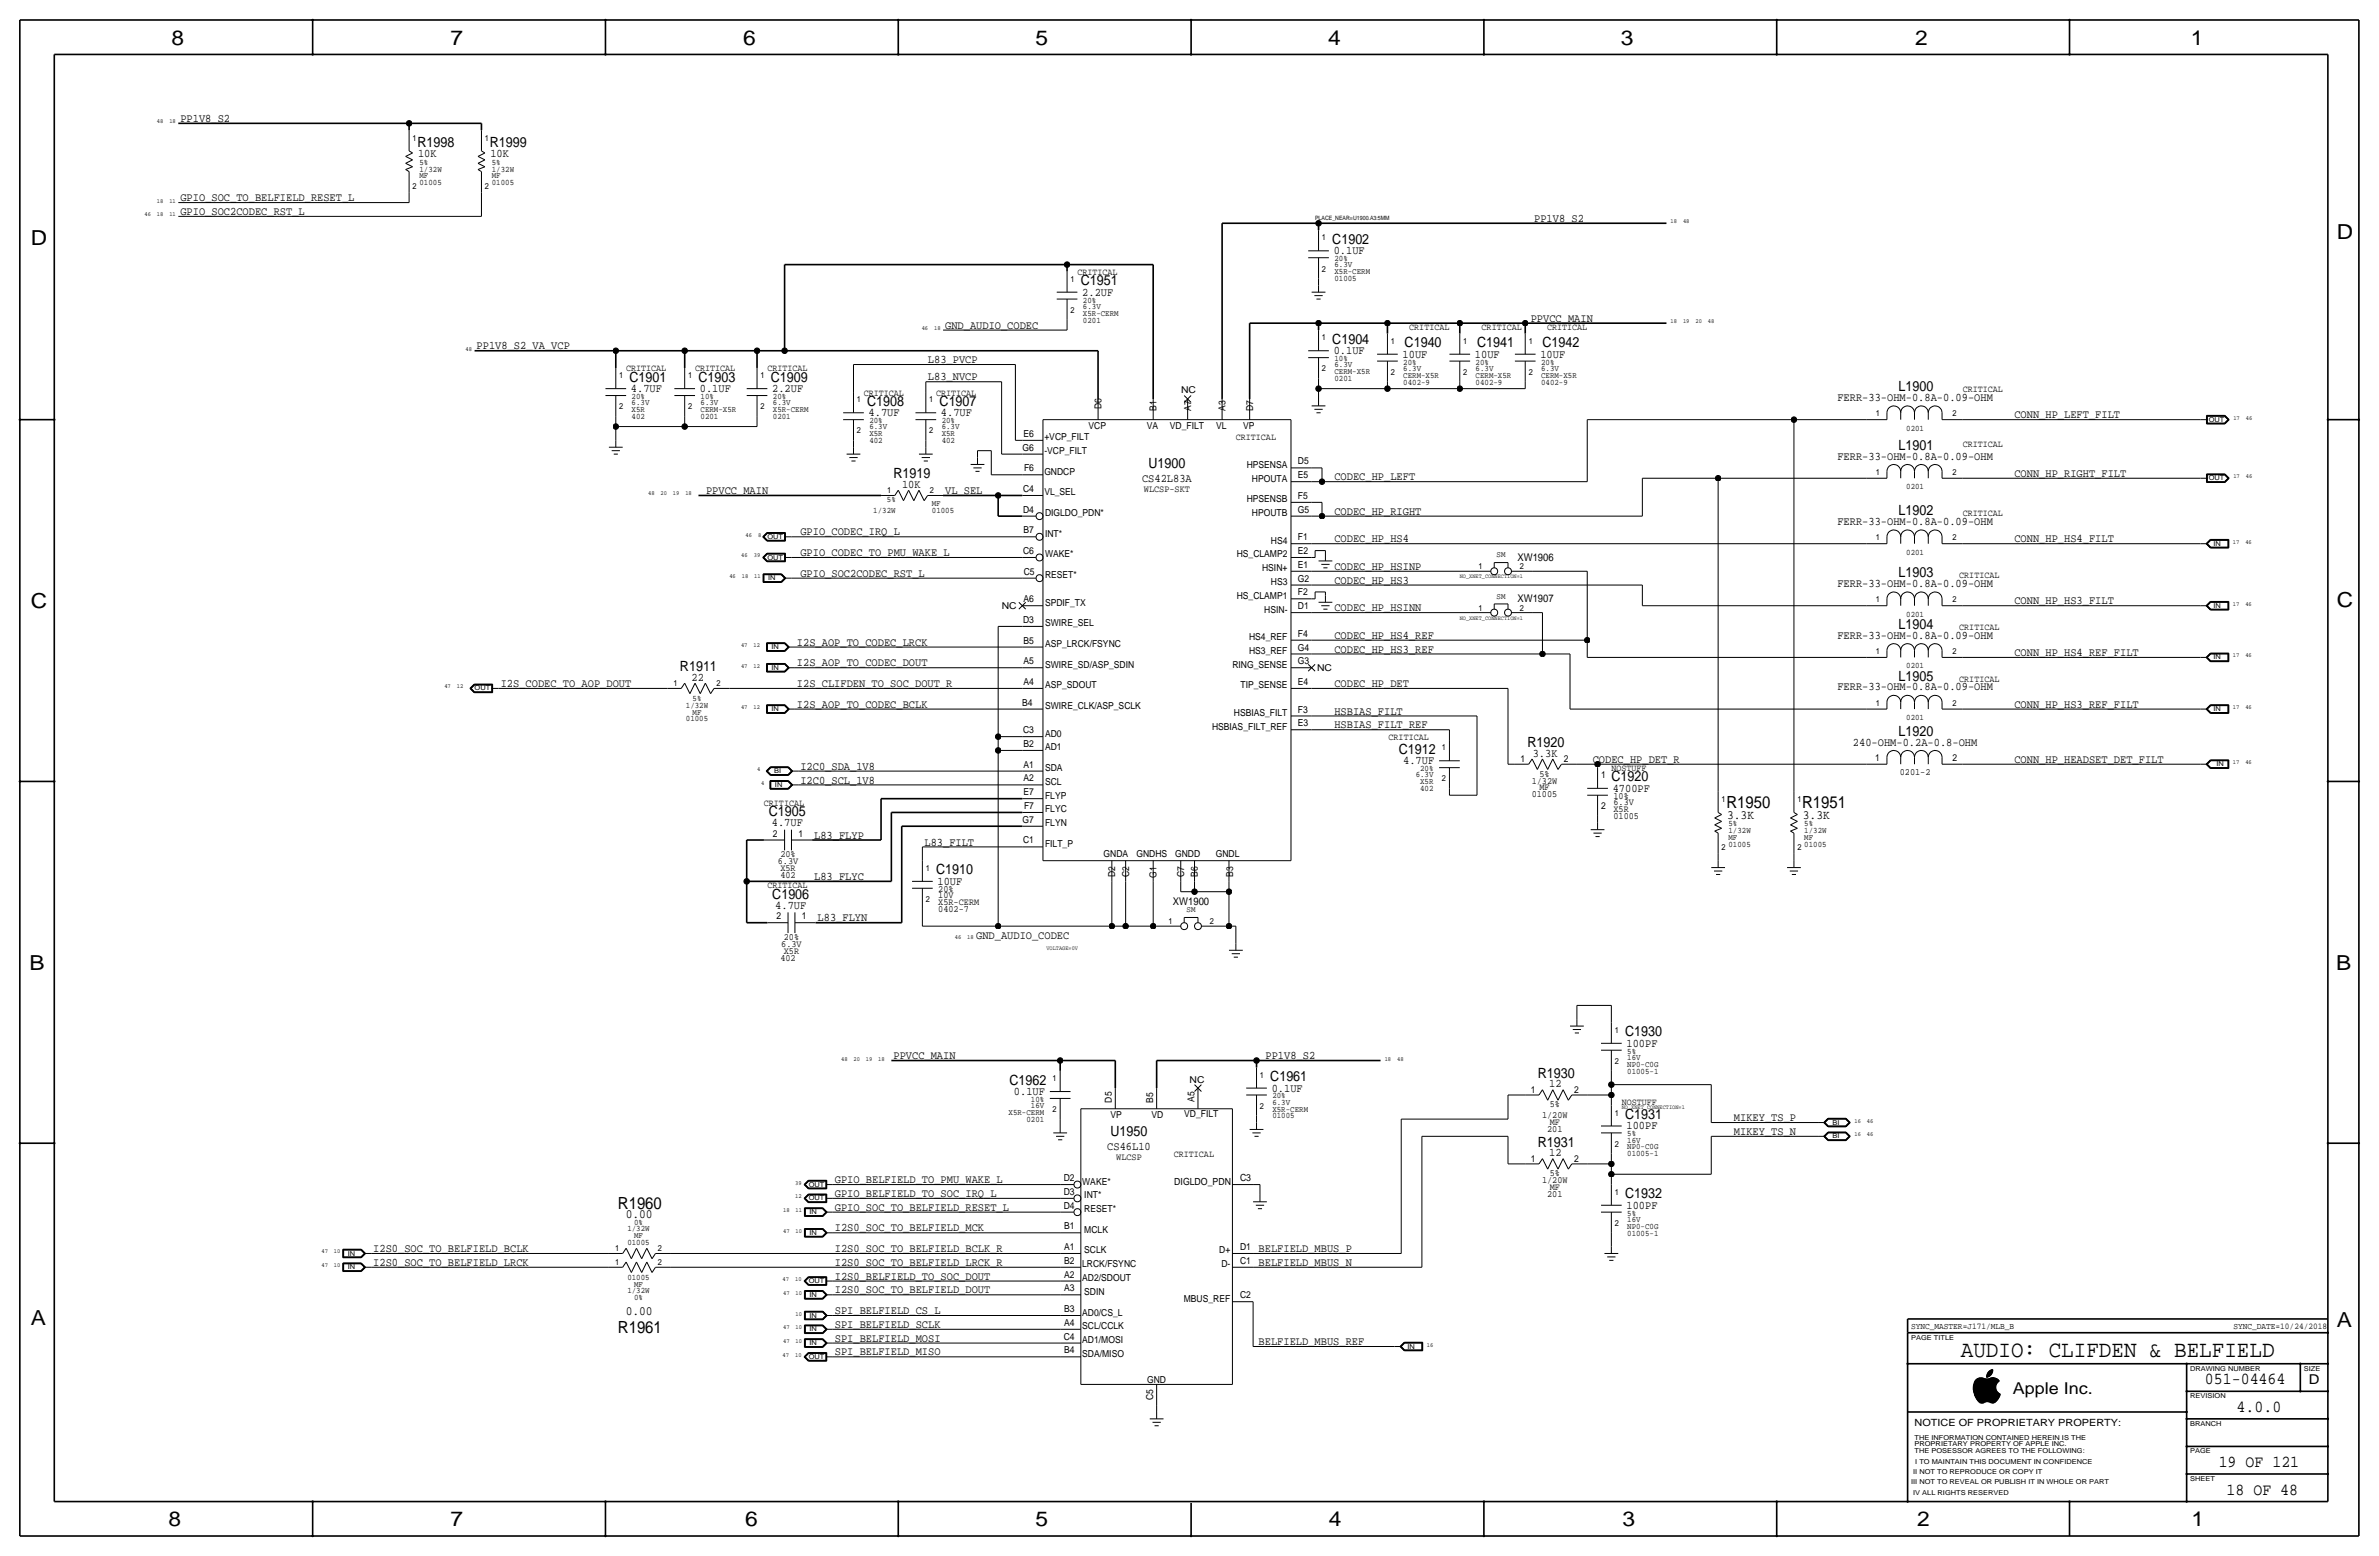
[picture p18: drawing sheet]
<svg xmlns="http://www.w3.org/2000/svg" width="877mm" height="574mm" viewBox="0 0 877 574" stroke-linecap="round" stroke-linejoin="round" font-family="sans-serif">
<defs><g id="words">
<text font-size="8.6" x="722.9" y="500.1">AUDIO: CLIFDEN &amp; BELFIELD</text>
<g font-size="7.6">
<text x="63.2" y="16.5">8</text>
<text x="166.1" y="16.5">7</text>
<text x="274" y="16.5">6</text>
<text x="381.7" y="16.5">5</text>
<text x="489.7" y="16.5">4</text>
<text x="597.6" y="16.5">3</text>
<text x="706.1" y="16.5">2</text>
<text x="807.7" y="16.5">1</text>
<text x="861.5" y="88.1">D</text>
<text x="11.4" y="90.4">D</text>
<text x="11.4" y="224.3">C</text>
<text x="861.5" y="223.8">C</text>
<text x="10.9" y="357.6">B</text>
<text x="861.3" y="357.4">B</text>
<text x="11.4" y="488.4">A</text>
<text x="861.5" y="489.2">A</text>
<text x="62.2" y="562.6">8</text>
<text x="166.1" y="562.6">7</text>
<text x="274.8" y="562.6">6</text>
<text x="381.7" y="562.6">5</text>
<text x="489.9" y="562.6">4</text>
<text x="598.1" y="562.6">3</text>
<text x="706.8" y="562.6">2</text>
<text x="807.9" y="562.6">1</text>
</g>
<g font-size="6.2">
<text x="636.5" y="297.9">R1950</text>
<text x="664.4" y="297.9">R1951</text>
<text x="227.8" y="445.5">R1960</text>
<text x="227.8" y="491.2">R1961</text>
<text x="812.9" y="510.3">051-04464</text>
<text x="824.6" y="520.4">4.0.0</text>
<text x="818" y="540.8">19 OF 121</text>
<text x="820.9" y="550.9">18 OF 48</text>
</g>
<text font-size="6" x="742.1" y="513.9">Apple Inc.</text>
<g font-size="5.2">
<text x="153.9" y="54.1">R1998</text>
<text x="180.5" y="54.1">R1999</text>
<text x="491.2" y="89.9">C1902</text>
<text x="398.5" y="105.2">C1951</text>
<text x="491.2" y="126.7">C1904</text>
<text x="517.9" y="128">C1940</text>
<text x="544.5" y="128">C1941</text>
<text x="568.7" y="128">C1942</text>
<text x="232.1" y="140.7">C1901</text>
<text x="257.5" y="140.7">C1903</text>
<text x="284.2" y="140.7">C1909</text>
<text x="319.7" y="149.6">C1908</text>
<text x="346.4" y="149.6">C1907</text>
<text x="699.9" y="144.3">L1900</text>
<text x="699.9" y="165.9">L1901</text>
<text x="423.4" y="172.5">U1900</text>
<text x="329.4" y="176.3">R1919</text>
<text x="699.9" y="190">L1902</text>
<text x="699.9" y="212.9">L1903</text>
<text x="699.9" y="231.9">L1904</text>
<text x="250.7" y="247.4">R1911</text>
<text x="699.9" y="251">L1905</text>
<text x="563.1" y="275.3">R1920</text>
<text x="699.9" y="271.3">L1920</text>
<text x="515.7" y="277.9">C1912</text>
<text x="594.1" y="288">C1920</text>
<text x="283.5" y="300.7">C1905</text>
<text x="345.1" y="322.3">C1910</text>
<text x="284.7" y="331.2">C1906</text>
<text x="599.1" y="382">C1930</text>
<text x="372.1" y="399.8">C1962</text>
<text x="468.3" y="398.5">C1961</text>
<text x="566.9" y="397.3">R1930</text>
<text x="599.1" y="412.5">C1931</text>
<text x="409.4" y="418.8">U1950</text>
<text x="566.9" y="422.7">R1931</text>
<text x="599.1" y="441.7">C1932</text>
</g>
<text font-size="5" x="851.2" y="510.3">D</text>
<g font-size="4.7">
<text x="636.7" y="301.8">3.3K</text>
<text x="664.7" y="301.8">3.3K</text>
<text x="230.7" y="449.1">0.00</text>
<text x="230.7" y="484.6">0.00</text>
</g>
<g font-size="4.3">
<text x="66.5" y="45">PP1V8_S2</text>
<text x="154.1" y="57.9">10K</text>
<text x="180.8" y="57.9">10K</text>
<text x="66.5" y="74.2">GPIO_SOC_TO_BELFIELD_RESET_L</text>
<text x="66.5" y="79.2">GPIO_SOC2CODEC_RST_L</text>
<text x="565.6" y="81.8">PP1V8_S2</text>
<text x="491.7" y="93.7">0.1UF</text>
<text x="399" y="109">2.2UF</text>
<text x="564.3" y="118.6">PPVCC_MAIN</text>
<text x="348.4" y="121.2">GND_AUDIO_CODEC</text>
<text x="175.7" y="128.8">PP1V8_S2_VA_VCP</text>
<text x="491.7" y="130.6">0.1UF</text>
<text x="517.1" y="131.8">10UF</text>
<text x="543.8" y="131.8">10UF</text>
<text x="567.9" y="131.8">10UF</text>
<text x="342.1" y="133.9">L83_PVCP</text>
<text x="342.1" y="140.2">L83_NVCP</text>
<text x="232.6" y="144.5">4.7UF</text>
<text x="258" y="144.5">0.1UF</text>
<text x="284.7" y="144.5">2.2UF</text>
<text x="677.4" y="147.8">FERR-33-OHM-0.8A-0.09-OHM</text>
<text x="320.2" y="153.4">4.7UF</text>
<text x="346.9" y="153.4">4.7UF</text>
<text x="742.6" y="154.2">CONN_HP_LEFT_FILT</text>
<text x="677.4" y="169.4">FERR-33-OHM-0.8A-0.09-OHM</text>
<text x="332.6" y="179.8">10K</text>
<text x="421.1" y="177.5">CS42L83A</text>
<text x="491.9" y="177">CODEC_HP_LEFT</text>
<text x="742.6" y="175.8">CONN_HP_RIGHT_FILT</text>
<text x="260.3" y="182.1">PPVCC_MAIN</text>
<text x="348.4" y="182.1">VL_SEL</text>
<text x="491.9" y="189.7">CODEC_HP_RIGHT</text>
<text x="295.1" y="197.4">GPIO_CODEC_IRQ_L</text>
<text x="677.4" y="193.5">FERR-33-OHM-0.8A-0.09-OHM</text>
<text x="491.9" y="199.9">CODEC_HP_HS4</text>
<text x="742.6" y="199.9">CONN_HP_HS4_FILT</text>
<text x="295.1" y="205">GPIO_CODEC_TO_PMU_WAKE_L</text>
<text x="295.1" y="212.6">GPIO_SOC2CODEC_RST_L</text>
<text x="491.9" y="215.1">CODEC_HP_HS3</text>
<text x="491.9" y="210.1">CODEC_HP_HSINP</text>
<text x="677.4" y="216.4">FERR-33-OHM-0.8A-0.09-OHM</text>
<text x="491.9" y="225.3">CODEC_HP_HSINN</text>
<text x="742.6" y="222.8">CONN_HP_HS3_FILT</text>
<text x="293.8" y="238">I2S_AOP_TO_CODEC_LRCK</text>
<text x="491.9" y="235.5">CODEC_HP_HS4_REF</text>
<text x="677.4" y="235.5">FERR-33-OHM-0.8A-0.09-OHM</text>
<text x="293.8" y="245.6">I2S_AOP_TO_CODEC_DOUT</text>
<text x="491.9" y="240.5">CODEC_HP_HS3_REF</text>
<text x="742.6" y="241.8">CONN_HP_HS4_REF_FILT</text>
<text x="255" y="251">22</text>
<text x="184.6" y="253.2">I2S_CODEC_TO_AOP_DOUT</text>
<text x="293.8" y="253.2">I2S_CLIFDEN_TO_SOC_DOUT_R</text>
<text x="491.9" y="253.2">CODEC_HP_DET</text>
<text x="677.4" y="254.5">FERR-33-OHM-0.8A-0.09-OHM</text>
<text x="293.8" y="260.9">I2S_AOP_TO_CODEC_BCLK</text>
<text x="491.9" y="263.4">HSBIAS_FILT</text>
<text x="742.6" y="260.9">CONN_HP_HS3_REF_FILT</text>
<text x="491.9" y="268.5">HSBIAS_FILT_REF</text>
<text x="683.1" y="274.8">240-OHM-0.2A-0.8-OHM</text>
<text x="517.3" y="281.7">4.7UF</text>
<text x="565.1" y="278.9">3.3K</text>
<text x="587.2" y="281.2">CODEC_HP_DET_R</text>
<text x="742.6" y="281.2">CONN_HP_HEADSET_DET_FILT</text>
<text x="295.1" y="283.7">I2C0_SDA_1V8</text>
<text x="295.1" y="288.8">I2C0_SCL_1V8</text>
<text x="594.6" y="291.8">4700PF</text>
<text x="284.5" y="304.5">4.7UF</text>
<text x="300.2" y="309.1">L83_FLYP</text>
<text x="340.8" y="311.7">L83_FILT</text>
<text x="300.2" y="324.4">L83_FLYC</text>
<text x="345.6" y="326.1">10UF</text>
<text x="285.8" y="335">4.7UF</text>
<text x="301.4" y="339.6">L83_FLYN</text>
<text x="359.9" y="345.9">GND_AUDIO_CODEC</text>
<text x="599.6" y="385.8">100PF</text>
<text x="329.4" y="390.4">PPVCC_MAIN</text>
<text x="466.5" y="390.4">PP1V8_S2</text>
<text x="571.2" y="400.8">12</text>
<text x="373.8" y="403.6">0.1UF</text>
<text x="468.8" y="402.3">0.1UF</text>
<text x="639.3" y="413.3">MIKEY_TS_P</text>
<text x="599.6" y="416.3">100PF</text>
<text x="639.3" y="418.3">MIKEY_TS_N</text>
<text x="408.2" y="423.9">CS46L10</text>
<text x="571.2" y="426.2">12</text>
<text x="307.8" y="436.1">GPIO_BELFIELD_TO_PMU_WAKE_L</text>
<text x="307.8" y="441.2">GPIO_BELFIELD_TO_SOC_IRQ_L</text>
<text x="307.8" y="446.3">GPIO_SOC_TO_BELFIELD_RESET_L</text>
<text x="599.6" y="445.5">100PF</text>
<text x="307.8" y="453.9">I2S0_SOC_TO_BELFIELD_MCK</text>
<text x="137.6" y="461.5">I2S0_SOC_TO_BELFIELD_BCLK</text>
<text x="307.8" y="461.5">I2S0_SOC_TO_BELFIELD_BCLK_R</text>
<text x="464" y="461.5">BELFIELD_MBUS_P</text>
<text x="137.6" y="466.6">I2S0_SOC_TO_BELFIELD_LRCK</text>
<text x="307.8" y="466.6">I2S0_SOC_TO_BELFIELD_LRCK_R</text>
<text x="464" y="466.6">BELFIELD_MBUS_N</text>
<text x="307.8" y="471.7">I2S0_BELFIELD_TO_SOC_DOUT</text>
<text x="307.8" y="476.8">I2S0_SOC_TO_BELFIELD_DOUT</text>
<text x="307.8" y="484.4">SPI_BELFIELD_CS_L</text>
<text x="307.8" y="489.5">SPI_BELFIELD_SCLK</text>
<text x="307.8" y="494.5">SPI_BELFIELD_MOSI</text>
<text x="464" y="495.8">BELFIELD_MBUS_REF</text>
<text x="307.8" y="499.6">SPI_BELFIELD_MISO</text>
</g>
<g font-size="3.9">
<text x="559.4" y="206.8">XW1906</text>
<text x="559.4" y="222">XW1907</text>
<text x="432.4" y="333.5">XW1900</text>
</g>
<text font-size="3.7" x="705.8" y="525.5">NOTICE OF PROPRIETARY PROPERTY:</text>
<g font-size="3.6">
<text x="432.9" y="436.6">DIGLDO_PDN</text>
<text x="457.1" y="435.3">C3</text>
</g>
<g font-size="3.5">
<text x="397.2" y="101.3">CRITICAL</text>
<text x="519.6" y="121.7">CRITICAL</text>
<text x="546.2" y="121.7">CRITICAL</text>
<text x="570.4" y="121.7">CRITICAL</text>
<text x="230.8" y="136.9">CRITICAL</text>
<text x="256.2" y="136.9">CRITICAL</text>
<text x="282.9" y="136.9">CRITICAL</text>
<text x="318.5" y="145.8">CRITICAL</text>
<text x="345.1" y="145.8">CRITICAL</text>
<text x="435.4" y="145">NC</text>
<text x="723.6" y="144.5">CRITICAL</text>
<text x="406.1" y="150.9" transform="rotate(-90 406.1 150.9)">D6</text>
<text x="426.4" y="151.4" transform="rotate(-90 426.4 151.4)">B1</text>
<text x="439.1" y="151.4" transform="rotate(-90 439.1 151.4)">A7</text>
<text x="451.8" y="151.4" transform="rotate(-90 451.8 151.4)">A3</text>
<text x="462" y="151.4" transform="rotate(-90 462 151.4)">D7</text>
<text x="377.3" y="161">E6</text>
<text x="401.3" y="158">VCP</text>
<text x="422.8" y="158">VA</text>
<text x="431.3" y="158">VD_FILT</text>
<text x="448.4" y="158">VL</text>
<text x="458.3" y="158">VP</text>
<text x="377" y="166.1">G6</text>
<text x="385" y="167.4">-VCP_FILT</text>
<text x="385" y="162.3">+VCP_FILT</text>
<text x="455.6" y="162.3">CRITICAL</text>
<text x="723.6" y="164.8">CRITICAL</text>
<text x="377.5" y="173.7">F6</text>
<text x="459.6" y="172.5">HPSENSA</text>
<text x="478.5" y="171.2">D5</text>
<text x="385" y="175">GNDCP</text>
<text x="461.5" y="177.5">HPOUTA</text>
<text x="478.5" y="176.3">E5</text>
<text x="377.2" y="181.4">C4</text>
<text x="385" y="182.6">VL_SEL</text>
<text x="421.7" y="181.4">WLCSP-SKT</text>
<text x="459.6" y="185.2">HPSENSB</text>
<text x="478.5" y="183.9">F5</text>
<text x="377.2" y="189">D4</text>
<text x="385.3" y="190.2">DIGLDO_PDN*</text>
<text x="461.5" y="190.2">HPOUTB</text>
<text x="478.5" y="189">G5</text>
<text x="723.6" y="190.2">CRITICAL</text>
<text x="377.3" y="196.6">B7</text>
<text x="385.3" y="197.9">INT*</text>
<text x="468.5" y="200.4">HS4</text>
<text x="478.5" y="199.1">F1</text>
<text x="377.2" y="204.2">C6</text>
<text x="385.3" y="205.5">WAKE*</text>
<text x="455.9" y="205.5">HS_CLAMP2</text>
<text x="478.5" y="209.3">E1</text>
<text x="478.5" y="204.2">E2</text>
<text x="377.4" y="211.8">C5</text>
<text x="385.3" y="213.1">RESET*</text>
<text x="465.3" y="210.6">HSIN+</text>
<text x="468.5" y="215.6">HS3</text>
<text x="478.5" y="214.4">G2</text>
<text x="722.3" y="213.1">CRITICAL</text>
<text x="377.3" y="222">A6</text>
<text x="455.9" y="220.7">HS_CLAMP1</text>
<text x="478.5" y="219.5">F2</text>
<text x="369.3" y="224.5">NC</text>
<text x="385.3" y="223.3">SPDIF_TX</text>
<text x="466.1" y="225.8">HSIN-</text>
<text x="478.5" y="224.5">D1</text>
<text x="377.2" y="229.6">D3</text>
<text x="385.3" y="230.9">SWIRE_SEL</text>
<text x="722.3" y="232.2">CRITICAL</text>
<text x="377.3" y="237.2">B5</text>
<text x="385.3" y="238.5">ASP_LRCK/FSYNC</text>
<text x="460.5" y="236">HS4_REF</text>
<text x="478.5" y="234.7">F4</text>
<text x="478.5" y="239.8">G4</text>
<text x="377.3" y="244.9">A5</text>
<text x="460.5" y="241">HS3_REF</text>
<text x="478.5" y="244.9">G3</text>
<text x="385.3" y="246.1">SWIRE_SD/ASP_SDIN</text>
<text x="454.4" y="246.1">RING_SENSE</text>
<text x="485.6" y="247.4">NC</text>
<text x="722.3" y="251.2">CRITICAL</text>
<text x="377.3" y="252.5">A4</text>
<text x="385.3" y="253.7">ASP_SDOUT</text>
<text x="457.3" y="253.7">TIP_SENSE</text>
<text x="478.5" y="252.5">E4</text>
<text x="376.8" y="260.1">B4</text>
<text x="385.3" y="261.4">SWIRE_CLK/ASP_SCLK</text>
<text x="454.9" y="263.9">HSBIAS_FILT</text>
<text x="478.5" y="262.6">F3</text>
<text x="446.8" y="269">HSBIAS_FILT_REF</text>
<text x="478.5" y="267.7">E3</text>
<text x="377.2" y="270.3">C3</text>
<text x="377.3" y="275.3">B2</text>
<text x="385.3" y="271.5">AD0</text>
<text x="511.9" y="272.8">CRITICAL</text>
<text x="385.3" y="276.6">AD1</text>
<text x="560.6" y="280.9">1</text>
<text x="576.5" y="280.9">2</text>
<text x="691.4" y="280.4">1</text>
<text x="719.8" y="280.4">2</text>
<text x="377.3" y="283">A1</text>
<text x="385.3" y="284.2">SDA</text>
<text x="567.5" y="286.3">5%</text>
<text x="590.2" y="286.8">1</text>
<text x="594.1" y="284.2">NOSTUFF</text>
<text x="700.4" y="285.8">0201-2</text>
<text x="377.3" y="288">A2</text>
<text x="377.3" y="293.1">E7</text>
<text x="385.3" y="289.3">SCL</text>
<text x="564.7" y="288.8">1/32W</text>
<text x="564.7" y="293.9">01005</text>
<text x="567.5" y="291.3">MF</text>
<text x="281.6" y="296.9">CRITICAL</text>
<text x="377.5" y="298.2">F7</text>
<text x="385.3" y="299.5">FLYC</text>
<text x="385.3" y="294.4">FLYP</text>
<text x="590.2" y="298.2">2</text>
<text x="594.8" y="296.7">6.3V</text>
<text x="594.8" y="294.4">10%</text>
<text x="594.8" y="299.2">X5R</text>
<text x="377" y="303.3">G7</text>
<text x="385.3" y="304.5">FLYN</text>
<text x="594.8" y="301.8">01005</text>
<text x="285" y="308.4">2</text>
<text x="294.3" y="308.4">1</text>
<text x="377.2" y="310.9">C1</text>
<text x="287.7" y="316">20%</text>
<text x="385.3" y="312.2">FILT_P</text>
<text x="406.9" y="316">GNDA</text>
<text x="418.9" y="316">GNDHS</text>
<text x="433.2" y="316">GNDD</text>
<text x="448.2" y="316">GNDL</text>
<text x="286.7" y="318.5">6.3V</text>
<text x="287.7" y="323.6">402</text>
<text x="287.7" y="321.1">X5R</text>
<text x="411.2" y="323.3" transform="rotate(-90 411.2 323.3)">D2</text>
<text x="416.3" y="323.3" transform="rotate(-90 416.3 323.3)">C2</text>
<text x="426.4" y="323.5" transform="rotate(-90 426.4 323.5)">G1</text>
<text x="436.6" y="323.3" transform="rotate(-90 436.6 323.3)">C7</text>
<text x="441.7" y="323.1" transform="rotate(-90 441.7 323.1)">B6</text>
<text x="454.6" y="323.1" transform="rotate(-90 454.6 323.1)">B3</text>
<text x="282.9" y="327.4">CRITICAL</text>
<text x="345.9" y="328.7">20%</text>
<text x="345.9" y="333.5">X5R-CERM</text>
<text x="345.9" y="331">10V</text>
<text x="286.2" y="338.8">2</text>
<text x="295.6" y="338.8">1</text>
<text x="345.9" y="336">0402-7</text>
<text x="289" y="346.5">20%</text>
<text x="288" y="349">6.3V</text>
<text x="289" y="351.5">X5R</text>
<text x="287.7" y="354.1">402</text>
<text x="438.5" y="399">NC</text>
<text x="409.9" y="406.4" transform="rotate(-90 409.9 406.4)">D5</text>
<text x="425.1" y="406.4" transform="rotate(-90 425.1 406.4)">B5</text>
<text x="440.3" y="406.1" transform="rotate(-90 440.3 406.1)">A5</text>
<text x="564.4" y="402.8">1</text>
<text x="580.3" y="402.8">2</text>
<text x="597.9" y="407.4">NOSTUFF</text>
<text x="409.4" y="412">VP</text>
<text x="424.5" y="412">VD</text>
<text x="436.6" y="411.7">VD_FILT</text>
<text x="568.5" y="412">1/20W</text>
<text x="571.3" y="408.2">5%</text>
<text x="570.4" y="417.1">201</text>
<text x="571.3" y="414.5">MF</text>
<text x="411.5" y="427.7">WLCSP</text>
<text x="432.8" y="426.5">CRITICAL</text>
<text x="564.4" y="428.2">1</text>
<text x="580.3" y="428.2">2</text>
<text x="392.2" y="435.4">D2</text>
<text x="399" y="436.6">WAKE*</text>
<text x="568.5" y="436.1">1/20W</text>
<text x="571.3" y="433.6">5%</text>
<text x="392.2" y="440.4">D3</text>
<text x="399.7" y="441.7">INT*</text>
<text x="570.4" y="441.2">201</text>
<text x="571.3" y="438.7">MF</text>
<text x="392.2" y="445.5">D4</text>
<text x="399.7" y="446.8">RESET*</text>
<text x="392.3" y="453.1">B1</text>
<text x="399.7" y="454.4">MCLK</text>
<text x="392.3" y="460.8">A1</text>
<text x="457.1" y="460.8">D1</text>
<text x="392.3" y="465.8">B2</text>
<text x="399" y="467.1">LRCK/FSYNC</text>
<text x="399.7" y="462">SCLK</text>
<text x="449.5" y="462">D+</text>
<text x="450.3" y="467.1">D-</text>
<text x="457.1" y="465.8">C1</text>
<text x="392.3" y="470.9">A2</text>
<text x="399" y="472.2">AD2/SDOUT</text>
<text x="392.3" y="476">A3</text>
<text x="399.7" y="477.3">SDIN</text>
<text x="436.4" y="479.8">MBUS_REF</text>
<text x="457.1" y="478.5">C2</text>
<text x="392.3" y="483.6">B3</text>
<text x="399" y="484.9">AD0/CS_L</text>
<text x="392.3" y="488.7">A4</text>
<text x="399" y="490">SCL/CCLK</text>
<text x="392.2" y="493.8">C4</text>
<text x="399" y="495">AD1/MOSI</text>
<text x="392.3" y="498.9">B4</text>
<text x="399" y="500.1">SDA/MISO</text>
<text x="422.9" y="509.8">GND</text>
<text x="425.1" y="516" transform="rotate(-90 425.1 516)">C5</text>
</g>
<g font-size="3.2">
<text x="704.5" y="490">SYNC_MASTER=J171/MLB_B</text>
<text x="823.4" y="490">SYNC_DATE=10/24/2018</text>
</g>
<g font-size="3.1">
<text x="152.1" y="51.8">1</text>
<text x="178.8" y="51.8">1</text>
<text x="154.6" y="65.8">MF</text>
<text x="154.6" y="63.2">1/32W</text>
<text x="154.6" y="60.7">5%</text>
<text x="181.3" y="65.8">MF</text>
<text x="181.3" y="63.2">1/32W</text>
<text x="181.3" y="60.7">5%</text>
<text x="152.1" y="69.6">2</text>
<text x="154.6" y="68.3">01005</text>
<text x="178.8" y="69.6">2</text>
<text x="181.3" y="68.3">01005</text>
<text x="487.4" y="88.6">1</text>
<text x="487.4" y="100.1">2</text>
<text x="491.9" y="101.1">X5R-CERM</text>
<text x="491.9" y="96.3">20%</text>
<text x="491.9" y="98.6">6.3V</text>
<text x="394.7" y="103.9">1</text>
<text x="491.9" y="103.6">01005</text>
<text x="399.2" y="113.8">6.3V</text>
<text x="399.2" y="111.5">20%</text>
<text x="394.7" y="115.3">2</text>
<text x="399.2" y="116.3">X5R-CERM</text>
<text x="399.2" y="118.9">0201</text>
<text x="487.4" y="125.5">1</text>
<text x="512.8" y="126.7">1</text>
<text x="539.4" y="126.7">1</text>
<text x="563.6" y="126.7">1</text>
<text x="487.4" y="136.9">2</text>
<text x="491.9" y="133.1">10%</text>
<text x="491.9" y="137.9">CERM-X5R</text>
<text x="491.9" y="135.4">6.3V</text>
<text x="517.3" y="134.4">20%</text>
<text x="517.3" y="136.7">6.3V</text>
<text x="544" y="136.7">6.3V</text>
<text x="544" y="134.4">20%</text>
<text x="568.1" y="136.7">6.3V</text>
<text x="568.1" y="134.4">20%</text>
<text x="228.3" y="139.4">1</text>
<text x="253.7" y="139.4">1</text>
<text x="280.4" y="139.4">1</text>
<text x="491.9" y="140.5">0201</text>
<text x="512.8" y="138.2">2</text>
<text x="517.3" y="139.2">CERM-X5R</text>
<text x="517.3" y="141.7">0402-9</text>
<text x="539.4" y="138.2">2</text>
<text x="544" y="141.7">0402-9</text>
<text x="544" y="139.2">CERM-X5R</text>
<text x="563.6" y="138.2">2</text>
<text x="568.1" y="141.7">0402-9</text>
<text x="568.1" y="139.2">CERM-X5R</text>
<text x="232.9" y="149.4">6.3V</text>
<text x="232.9" y="147.1">20%</text>
<text x="258.3" y="149.4">6.3V</text>
<text x="258.3" y="147.1">10%</text>
<text x="284.9" y="149.4">6.3V</text>
<text x="284.9" y="147.1">20%</text>
<text x="315.9" y="148.3">1</text>
<text x="342.6" y="148.3">1</text>
<text x="228.3" y="150.9">2</text>
<text x="232.9" y="154.4">402</text>
<text x="232.9" y="151.9">X5R</text>
<text x="253.7" y="150.9">2</text>
<text x="258.3" y="151.9">CERM-X5R</text>
<text x="258.3" y="154.4">0201</text>
<text x="280.4" y="150.9">2</text>
<text x="284.9" y="154.4">0201</text>
<text x="284.9" y="151.9">X5R-CERM</text>
<text x="320.5" y="156">20%</text>
<text x="347.2" y="156">20%</text>
<text x="691.6" y="153.4">1</text>
<text x="719.8" y="153.4">2</text>
<text x="315.9" y="159.8">2</text>
<text x="320.5" y="160.8">X5R</text>
<text x="320.5" y="158.2">6.3V</text>
<text x="342.6" y="159.8">2</text>
<text x="347.2" y="160.8">X5R</text>
<text x="347.2" y="158.2">6.3V</text>
<text x="702.8" y="158.8">0201</text>
<text x="320.5" y="163.3">402</text>
<text x="347.2" y="163.3">402</text>
<text x="691.6" y="175">1</text>
<text x="719.8" y="175">2</text>
<text x="327" y="185.2">5%</text>
<text x="327.1" y="181.9">1</text>
<text x="342.8" y="181.9">2</text>
<text x="702.8" y="180.3">0201</text>
<text x="322" y="189">1/32W</text>
<text x="343.5" y="186.4">MF</text>
<text x="343.6" y="189">01005</text>
<text x="691.6" y="199.1">1</text>
<text x="719.8" y="199.1">2</text>
<text x="545" y="209.8">1</text>
<text x="551.8" y="205.5">SM</text>
<text x="560.3" y="209.8">2</text>
<text x="702.8" y="204.5">0201</text>
<text x="551.8" y="220.7">SM</text>
<text x="691.6" y="222">1</text>
<text x="719.8" y="222">2</text>
<text x="545" y="225">1</text>
<text x="560.3" y="225">2</text>
<text x="702.8" y="227.3">0201</text>
<text x="691.6" y="241">1</text>
<text x="719.8" y="241">2</text>
<text x="702.8" y="246.4">0201</text>
<text x="248.4" y="253">1</text>
<text x="264.1" y="253">2</text>
<text x="252.9" y="260.9">1/32W</text>
<text x="255.3" y="263.4">MF</text>
<text x="255.3" y="258.3">5%</text>
<text x="691.6" y="260.1">1</text>
<text x="719.8" y="260.1">2</text>
<text x="252.9" y="265.9">01005</text>
<text x="702.8" y="265.4">0201</text>
<text x="531.6" y="276.6">1</text>
<text x="521.9" y="286.5">6.3V</text>
<text x="523.6" y="284.2">20%</text>
<text x="523.6" y="291.6">402</text>
<text x="523.6" y="289.1">X5R</text>
<text x="531.6" y="288">2</text>
<text x="634.7" y="295.7">1</text>
<text x="662.6" y="295.7">1</text>
<text x="637.2" y="304.5">5%</text>
<text x="665.2" y="304.5">5%</text>
<text x="637.2" y="307.1">1/32W</text>
<text x="637.2" y="309.6">MF</text>
<text x="665.2" y="309.6">MF</text>
<text x="665.2" y="307.1">1/32W</text>
<text x="634.7" y="313.4">2</text>
<text x="637.2" y="312.2">01005</text>
<text x="662.6" y="313.4">2</text>
<text x="665.2" y="312.2">01005</text>
<text x="341.3" y="321.1">1</text>
<text x="341.3" y="332.5">2</text>
<text x="430.7" y="340.6">1</text>
<text x="437.5" y="336.3">SM</text>
<text x="446" y="340.6">2</text>
<text x="595.3" y="380.7">1</text>
<text x="599.9" y="388.4">5%</text>
<text x="595.3" y="392.2">2</text>
<text x="599.9" y="395.7">01005-1</text>
<text x="599.9" y="390.7">16V</text>
<text x="599.9" y="393.2">NP0-C0G</text>
<text x="388.1" y="398.5">1</text>
<text x="464.5" y="397.3">1</text>
<text x="380.1" y="406.1">10%</text>
<text x="469.1" y="407.2">6.3V</text>
<text x="469.1" y="404.9">20%</text>
<text x="371.8" y="411">X5R-CERM</text>
<text x="378.4" y="413.5">0201</text>
<text x="380.1" y="408.4">16V</text>
<text x="388.1" y="410">2</text>
<text x="464.5" y="408.7">2</text>
<text x="469.1" y="409.7">X5R-CERM</text>
<text x="469.1" y="412.2">01005</text>
<text x="595.3" y="411.2">1</text>
<text x="599.9" y="418.8">5%</text>
<text x="595.3" y="422.7">2</text>
<text x="599.9" y="421.1">16V</text>
<text x="599.9" y="423.7">NP0-C0G</text>
<text x="599.9" y="426.2">01005-1</text>
<text x="595.3" y="440.4">1</text>
<text x="599.9" y="448.1">5%</text>
<text x="231.3" y="453.9">1/32W</text>
<text x="233.8" y="451.4">0%</text>
<text x="595.3" y="451.9">2</text>
<text x="599.9" y="455.4">01005-1</text>
<text x="599.9" y="450.3">16V</text>
<text x="599.9" y="452.9">NP0-C0G</text>
<text x="226.8" y="461.3">1</text>
<text x="231.3" y="459">01005</text>
<text x="233.8" y="456.4">MF</text>
<text x="242.5" y="461.3">2</text>
<text x="226.8" y="466.3">1</text>
<text x="242.5" y="466.3">2</text>
<text x="231.3" y="471.7">01005</text>
<text x="231.3" y="476.8">1/32W</text>
<text x="233.8" y="479.3">0%</text>
<text x="233.8" y="474.2">MF</text>
</g>
<g font-size="2.5">
<text x="814.3" y="155.4">OUT</text>
<text x="814.3" y="177">OUT</text>
<text x="282.9" y="198.6">OUT</text>
<text x="816.1" y="201.2">IN</text>
<text x="282.9" y="206.2">OUT</text>
<text x="283.2" y="213.9">IN</text>
<text x="816.1" y="224">IN</text>
<text x="284.4" y="239.3">IN</text>
<text x="816.1" y="243.1">IN</text>
<text x="284.4" y="246.9">IN</text>
<text x="175" y="254.5">OUT</text>
<text x="284.4" y="262.1">IN</text>
<text x="816.1" y="262.1">IN</text>
<text x="285.4" y="285">BI</text>
<text x="817.1" y="282.4">IN</text>
<text x="285.7" y="290.1">IN</text>
<text x="675.6" y="419.6">BI</text>
<text x="675.6" y="414.5">BI</text>
<text x="298.1" y="437.4">OUT</text>
<text x="298.1" y="442.5">OUT</text>
<text x="298.4" y="447.5">IN</text>
<text x="298.4" y="455.2">IN</text>
<text x="128.2" y="467.9">IN</text>
<text x="128.2" y="462.8">IN</text>
<text x="298.1" y="472.9">OUT</text>
<text x="298.4" y="478">IN</text>
<text x="298.4" y="485.6">IN</text>
<text x="298.4" y="490.7">IN</text>
<text x="298.4" y="495.8">IN</text>
<text x="518.9" y="497.1">IN</text>
<text x="704.5" y="493.8">PAGE TITLE</text>
<text x="298.1" y="500.9">OUT</text>
<text x="807.4" y="505.2">DRAWING NUMBER</text>
<text x="849.3" y="505.2">SIZE</text>
<text x="807.4" y="515.4">REVISION</text>
<text x="807.4" y="525.5">BRANCH</text>
<text x="705.8" y="533.1">PROPRIETARY PROPERTY OF APPLE INC.</text>
<text x="705.8" y="530.6">THE INFORMATION CONTAINED HEREIN IS THE</text>
<text x="705.8" y="535.7">THE POSESSOR AGREES TO THE FOLLOWING:</text>
<text x="706.1" y="539.5">I TO MAINTAIN THIS DOCUMENT IN CONFIDENCE</text>
<text x="807.4" y="535.7">PAGE</text>
<text x="705.3" y="543.3">II NOT TO REPRODUCE OR COPY IT</text>
<text x="807.4" y="545.8">SHEET</text>
<text x="704.5" y="547.1">III NOT TO REVEAL OR PUBLISH IT IN WHOLE OR PART</text>
<text x="705.3" y="550.9">IV ALL RIGHTS RESERVED</text>
</g>
<g font-size="2.3">
<text x="57.9" y="45.5">48</text>
<text x="62.4" y="45.5">18</text>
<text x="57.9" y="74.7">18</text>
<text x="62.4" y="74.7">11</text>
<text x="53.3" y="79.8">46</text>
<text x="57.9" y="79.8">18</text>
<text x="62.4" y="79.8">11</text>
<text x="615.9" y="82.3">18</text>
<text x="620.5" y="82.3">48</text>
<text x="615.9" y="119.1">18</text>
<text x="620.5" y="119.1">19</text>
<text x="625" y="119.1">20</text>
<text x="629.6" y="119.1">48</text>
<text x="339.8" y="121.7">46</text>
<text x="344.4" y="121.7">18</text>
<text x="171.7" y="129.3">48</text>
<text x="823.4" y="154.7">17</text>
<text x="827.9" y="154.7">46</text>
<text x="823.4" y="176.3">17</text>
<text x="827.9" y="176.3">46</text>
<text x="239" y="182.6">48</text>
<text x="243.5" y="182.6">20</text>
<text x="248.1" y="182.6">19</text>
<text x="252.7" y="182.6">18</text>
<text x="274.9" y="197.9">46</text>
<text x="279.5" y="197.9">8</text>
<text x="823.2" y="200.4">17</text>
<text x="827.8" y="200.4">46</text>
<text x="273.3" y="205.5">46</text>
<text x="277.9" y="205.5">39</text>
<text x="268.9" y="213.1">46</text>
<text x="273.5" y="213.1">18</text>
<text x="278" y="213.1">11</text>
<text x="823.2" y="223.3">17</text>
<text x="827.8" y="223.3">46</text>
<text x="273.2" y="238.5">47</text>
<text x="277.8" y="238.5">12</text>
<text x="823.2" y="242.3">17</text>
<text x="827.8" y="242.3">46</text>
<text x="273.2" y="246.1">47</text>
<text x="277.8" y="246.1">12</text>
<text x="163.8" y="253.7">47</text>
<text x="168.4" y="253.7">12</text>
<text x="273.2" y="261.4">47</text>
<text x="277.8" y="261.4">12</text>
<text x="823.2" y="261.4">17</text>
<text x="827.8" y="261.4">46</text>
<text x="823.2" y="281.7">17</text>
<text x="827.8" y="281.7">46</text>
<text x="279.2" y="284.2">4</text>
<text x="280.6" y="289.3">4</text>
<text x="352" y="345.9">46</text>
<text x="356.6" y="345.9">18</text>
<text x="310.1" y="390.9">48</text>
<text x="314.7" y="390.9">20</text>
<text x="319.2" y="390.9">19</text>
<text x="323.8" y="390.9">18</text>
<text x="510.5" y="390.9">18</text>
<text x="515.1" y="390.9">48</text>
<text x="683.7" y="413.8">16</text>
<text x="688.2" y="413.8">46</text>
<text x="683.7" y="418.8">16</text>
<text x="688.2" y="418.8">46</text>
<text x="293.1" y="436.6">39</text>
<text x="293.1" y="441.7">12</text>
<text x="288.7" y="446.8">18</text>
<text x="293.3" y="446.8">11</text>
<text x="288.7" y="454.4">47</text>
<text x="293.3" y="454.4">10</text>
<text x="118.5" y="462">47</text>
<text x="118.5" y="467.1">47</text>
<text x="123.1" y="462">10</text>
<text x="123.1" y="467.1">10</text>
<text x="288.5" y="472.2">47</text>
<text x="293.1" y="472.2">10</text>
<text x="288.7" y="477.3">47</text>
<text x="293.3" y="477.3">10</text>
<text x="293.3" y="484.9">10</text>
<text x="288.7" y="490">47</text>
<text x="293.3" y="490">10</text>
<text x="288.7" y="495">47</text>
<text x="293.3" y="495">10</text>
<text x="526" y="496.3">16</text>
<text x="288.5" y="500.1">47</text>
<text x="293.1" y="500.1">10</text>
</g>
<g font-size="2.2">
<text x="484.8" y="81">PLACE_NEAR=U1900.A3:5MM</text>
<text x="538.2" y="213.1">NO_XNET_CONNECTION=1</text>
<text x="538.2" y="228.3">NO_XNET_CONNECTION=1</text>
<text x="385.8" y="350.3">VOLTAGE=0V</text>
<text x="597.9" y="408.7">NO_XNET_CONNECTION=1</text>
</g>
</g></defs>
<g fill="none" stroke="#000" stroke-width=".6">
<path d="M7.3 7.4v558.8zM7.3 7.4h862.3zM115.3 7.4v12.7zM223.2 7.4v12.7zM331.2 7.4v12.7zM439.1 7.4v12.7zM547.1 7.4v12.7zM655 7.4v12.7zM763 7.4v12.7zM869.6 7.4v558.8zM20 20.1v533.4zM20 20.1h838.2z"/>
<path d="M858.2 20.1v533.4zM65.7 45.5h85.1zM150.8 45.5h26.7zM150.8 45.5v2.5zM177.5 45.5v2.5zM289.3 97.5v31.8zM289.3 97.5h104.1zM393.4 97.5h31.7zM393.4 97.5v2.6zM425.1 97.5v49.6zM450.5 82.3h35.6zM450.5 82.3v64.8z"/>
<path d="M486.1 82.3h128.3zM486.1 82.3v2.5zM460.7 119.1h25.4zM460.7 119.1v28zM486.1 119.1h25.4zM486.1 119.1v2.6zM511.5 119.1h26.7zM511.5 119.1v3.8zM538.2 119.1h24.1zM538.2 119.1v3.8zM562.3 119.1h52.1zM562.3 119.1v3.8z"/>
<path d="M175 129.3h52zM227 129.3h25.4zM227 129.3v6.3zM252.4 129.3h26.7zM252.4 129.3v6.3zM279.1 129.3h10.2zM279.1 129.3v6.3zM289.3 129.3h115.5zM404.8 129.3v17.8zM7.3 154.7h12.7zM858.2 154.7h11.4zM257.5 182.6h67.3z"/>
<path d="M347.7 182.6h20.3zM368 182.6h8.9zM368 182.6v7.6zM368 190.2h8.9zM7.3 288h12.7zM324.8 294.4v15.2zM324.8 294.4h52.1zM328.6 299.5v25.4zM328.6 299.5h48.3zM858.2 288h11.4zM275.3 309.6h6.3zM275.3 309.6v15.3z"/>
<path d="M299.4 309.6h25.4zM332.4 304.5v35.6zM332.4 304.5h44.5zM275.3 324.9v15.2zM275.3 324.9h53.3zM275.3 340.1h7.6zM300.7 340.1h31.7zM328.6 390.9h62.3zM390.9 390.9h20.3zM390.9 390.9v3.8zM411.2 390.9v10.2zM426.4 390.9h36.8z"/>
<path d="M426.4 390.9v10.2zM463.2 390.9h45.8zM463.2 390.9v2.5zM7.3 421.4h12.7zM858.2 421.4h11.4zM703.3 486.2h154.9zM703.3 486.2v5zM703.3 491.2h154.9zM703.3 491.2v62.3zM703.3 502.7h154.9zM806.1 502.7v50.8zM806.1 512.8h52.1z"/>
<path d="M848.1 502.7v10.1zM703.3 520.4h102.8zM806.1 533.1h52.1zM806.1 523h52.1zM20 553.5h838.2zM115.3 553.5v12.7zM223.2 553.5v12.7zM331.2 553.5v12.7zM439.1 554v12.2zM547.1 553.5v12.7zM655 553.5v12.7zM763 553.5v12.7z"/>
<path d="M806.1 543.3h52.1zM7.3 566.2h862.3z"/>
</g>
<g fill="none" stroke="#000" stroke-width=".37">
<path d="M149.6 57.7l2.5 1.2zM149.6 57.7l2.5-1.3zM150.8 48v7.6zM150.8 55.6l1.3 .8zM176.2 57.7l2.6 1.2zM176.2 57.7l2.6-1.3zM177.5 48v7.6zM177.5 55.6l1.3 .8zM65.7 79.8h111.8zM65.7 74.7h85.1zM149.6 62.5l1.2 .7zM149.6 62.5l2.5-1z"/>
<path d="M149.6 60.2l2.5 1.3zM149.6 60.2l2.5-1.3zM150.8 70.9v3.8zM150.8 63.2v7.7zM176.2 62.5l1.3 .7zM176.2 62.5l2.6-1zM176.2 60.2l2.6 1.3zM176.2 60.2l2.6-1.3zM177.5 70.9v8.9zM177.5 63.2v7.7zM482.3 92.5h7.6zM482.3 95h7.6z"/>
<path d="M486.1 84.8v7.7zM486.1 95v7.6zM389.6 107.7h7.6zM389.6 110.2h7.6zM393.4 117.9v3.8zM393.4 100.1v7.6zM393.4 110.2v7.7zM483.6 107.7h5zM484.6 109h3zM485.3 110.2h1.6zM486.1 102.6v2.6zM486.1 105.2v2.5z"/>
<path d="M227 135.6v7.7zM252.4 135.6v7.7zM279.1 135.6v7.7zM314.7 134.4h59.6zM314.7 134.4v10.1zM347.7 121.7h45.7zM374.3 134.4v27.9zM482.3 129.3h7.6zM482.3 131.8h7.6zM486.1 139.4v3.9zM486.1 121.7v7.6zM486.1 131.8v7.6z"/>
<path d="M507.7 130.6h7.6zM507.7 133.1h7.6zM511.5 122.9v7.7zM511.5 133.1v7.6zM534.4 130.6h7.6zM534.4 133.1h7.6zM538.2 122.9v7.7zM538.2 133.1v7.6zM558.5 130.6h7.6zM558.5 133.1h7.6zM562.3 122.9v7.7zM562.3 133.1v7.6z"/>
<path d="M223.2 143.3h7.6zM223.2 145.8h7.6zM227 157.2h25.4zM227 157.2v5.1zM227 153.4v3.8zM227 145.8v7.6zM248.6 143.3h7.6zM248.6 145.8h7.6zM252.4 157.2h26.7zM252.4 153.4v3.8zM252.4 145.8v7.6zM275.3 143.3h7.6z"/>
<path d="M275.3 145.8h7.6zM279.1 153.4v3.8zM279.1 145.8v7.6zM310.8 152.1h7.7zM310.8 154.7h7.7zM314.7 144.5v7.6zM314.7 154.7v7.6zM337.5 152.1h7.6zM337.5 154.7h7.6zM341.3 140.7h28zM341.3 140.7v3.8zM341.3 144.5v7.6z"/>
<path d="M341.3 154.7v7.6zM369.3 140.7v26.7zM384.5 154.7h91.4zM384.5 154.7v162.5zM404.8 147.1v7.6zM425.1 147.1v7.6zM436.6 148.3l2.5-2.5zM436.6 145.8l2.5 2.5zM437.8 147.1v7.6zM450.5 147.1v7.6zM460.7 147.1v7.6zM475.9 154.7v162.5z"/>
<path d="M483.6 149.6h5zM484.6 150.9h3zM485.3 152.1h1.6zM486.1 143.3h25.4zM486.1 143.3v3.8zM486.1 147.1v2.5zM511.5 143.3h26.7zM511.5 140.7v2.6zM538.2 143.3h24.1zM538.2 140.7v2.6zM562.3 140.7v2.6zM585.2 154.7v22.8z"/>
<path d="M585.2 154.7h76.2zM661.4 154.7h26.6zM661.4 154.7v137.1zM688 154.7h7.7zM695.7 152.1v2.6zM695.7 152.1a2.54 2.54 0 0 1 2.5-2.5 2.54 2.54 0 0 1 2.5 2.5 2.54 2.54 0 0 1 2.6-2.5 2.54 2.54 0 0 1 2.5 2.5 2.54 2.54 0 0 1 2.6-2.5 2.54 2.54 0 0 1 2.5 2.5 2.54 2.54 0 0 1 2.5-2.5 2.54 2.54 0 0 1 2.6 2.5M700.7 152.1v2.6zM705.8 152.1v2.6zM710.9 152.1v2.6zM716 152.1v2.6zM716 154.7h7.6zM723.6 154.7h87.6z"/>
<path d="M811.2 154.7h2.6zM813.5 153.1h6.8zM813.5 156.3h6.8zM813.5 153.1v3.2zM813.6 153.2h6.6zM813.6 153.2v3zM813.6 156.2h6.6zM813.7 153.3h6.5zM813.7 153.3v2.8zM813.7 156.1h6.5zM813.8 153.4h6.3zM813.8 153.4v2.6z"/>
<path d="M813.8 156h6.3zM820.1 153.4l1.3 1.3zM820.2 153.3l1.3 1.4zM820.2 156.1l1.3-1.4zM820.2 153.2l1.5 1.5zM820.2 156.2l1.5-1.5zM820.3 153.1l1.5 1.6zM820.3 156.3l1.5-1.6zM821.4 154.7l-1.3 1.3zM224.5 164.8h5.1zM225.5 166.1h3zM226.3 167.4h1.5z"/>
<path d="M227 162.3v2.5zM312.1 167.4h5.1zM313.1 168.7h3.1zM313.9 169.9h1.5zM314.7 162.3v2.5zM314.7 164.8v2.6zM338.8 167.4h5.1zM339.8 168.7h3zM340.6 169.9h1.5zM341.3 162.3v2.5zM341.3 164.8v2.6zM357.8 171.2h5.1z"/>
<path d="M358.9 172.5h3zM359.6 173.7h1.5zM360.4 166.1v2.6zM360.4 166.1h5.1zM360.4 168.7v2.5zM365.5 166.1v8.9zM365.5 175h11.4zM369.3 167.4h7.6zM374.3 162.3h2.6zM376.9 175h7.6zM376.9 167.4h7.6zM376.9 162.3h7.6z"/>
<path d="M475.9 172.5h7.7zM475.9 177.5h7.7zM483.6 172.5h3.8zM483.6 177.5h3.8zM487.4 172.5v5zM487.4 177.5h97.8zM605.5 176.3v13.9zM605.5 176.3h27.9zM633.4 176.3h54.6zM633.4 176.3v115.5zM688 176.3h7.7zM695.7 173.7v2.6z"/>
<path d="M695.7 173.7a2.54 2.54 0 0 1 2.5-2.5 2.54 2.54 0 0 1 2.5 2.5 2.54 2.54 0 0 1 2.6-2.5 2.54 2.54 0 0 1 2.5 2.5 2.54 2.54 0 0 1 2.6-2.5 2.54 2.54 0 0 1 2.5 2.5 2.54 2.54 0 0 1 2.5-2.5 2.54 2.54 0 0 1 2.6 2.5M700.7 173.7v2.6zM705.8 173.7v2.6zM710.9 173.7v2.6zM716 173.7v2.6zM716 176.3h7.6zM723.6 176.3h87.6zM811.2 176.3h2.6zM813.5 174.7h6.8zM813.5 177.9h6.8zM813.5 174.7v3.2zM813.6 174.8h6.6z"/>
<path d="M813.6 174.8v2.9zM813.6 177.7h6.6zM813.7 174.9h6.5zM813.7 174.9v2.7zM813.7 177.6h6.5zM813.8 175h6.3zM813.8 175v2.5zM813.8 177.5h6.3zM820.1 175l1.3 1.3zM820.2 174.9l1.3 1.4zM820.2 177.6l1.3-1.3zM820.2 174.8l1.5 1.5z"/>
<path d="M820.2 177.7l1.5-1.4zM820.3 174.7l1.5 1.6zM820.3 177.9l1.5-1.6zM821.4 176.3l-1.3 1.2zM281.2 197.9l1.6-1.6zM281.2 197.9l1.6 1.5zM281.3 197.9l1.5 1.4zM281.3 197.9l1.5-1.5zM281.5 197.9l1.4-1.4zM281.5 197.9l1.4 1.3zM281.6 197.9l1.3-1.3zM281.6 197.9l1.3 1.2z"/>
<path d="M282.8 196.3h6.8zM282.8 199.4h6.8zM282.8 196.4h6.7zM282.8 199.3h6.7zM282.9 196.5h6.5zM282.9 199.2h6.5zM282.9 196.6h6.4zM282.9 199.1h6.4zM289.3 197.9h2.5zM289.3 196.6v2.5zM289.4 196.5v2.7zM289.5 196.4v2.9z"/>
<path d="M289.6 196.3v3.1zM291.8 197.9h85.1zM324.8 182.6h5.1zM331.2 180.7l-1.3 1.9zM331.2 180.7l1.9 3.9zM335 180.7l-1.9 3.9zM335 180.7l1.9 3.9zM338.8 180.7l1.9 3.9zM338.8 180.7l-1.9 3.9zM342 182.6h5.7zM342 182.6l-1.3 2zM376.9 190.2h5z"/>
<path d="M376.9 197.9h5zM376.9 182.6h7.6zM475.9 190.2h7.7zM475.9 185.2h7.7zM483.6 185.2h3.8zM483.6 190.2h3.8zM487.4 185.2v5zM487.4 190.2h118.1zM695.7 197.9v2.5zM695.7 197.9a2.54 2.54 0 0 1 2.5-2.6 2.54 2.54 0 0 1 2.5 2.6 2.54 2.54 0 0 1 2.6-2.6 2.54 2.54 0 0 1 2.5 2.6 2.54 2.54 0 0 1 2.6-2.6 2.54 2.54 0 0 1 2.5 2.6 2.54 2.54 0 0 1 2.5-2.6 2.54 2.54 0 0 1 2.6 2.6M700.7 197.9v2.5zM705.8 197.9v2.5z"/>
<path d="M710.9 197.9v2.5zM716 197.9v2.5zM814.9 198.8h6.8zM814.9 198.9h6.7zM815 199l-1.4 1.4zM815 199h6.5zM815 199.1l-1.2 1.3zM815 199.1h6.4zM821.4 199.1v2.6zM821.5 199v2.8zM821.6 198.9v3zM821.7 198.8v3.2z"/>
<path d="M281.2 205.5l1.6-1.6zM281.2 205.5l1.6 1.6zM281.3 211.5v3.2zM281.3 214.7h6.8zM281.3 211.5h6.8zM281.3 205.5l1.5 1.5zM281.3 205.5l1.5-1.5zM281.4 211.6h6.7zM281.4 211.6v3zM281.4 214.6h6.7zM281.5 205.5l1.4-1.4zM281.5 205.5l1.4 1.4z"/>
<path d="M281.5 211.7h6.5zM281.5 211.7v2.8zM281.5 214.5h6.5zM281.6 211.8h6.4zM281.6 211.8v2.6zM281.6 214.4h6.4zM281.6 205.5l1.3-1.3zM281.6 205.5l1.3 1.3zM282.8 203.9h6.8zM282.8 207.1h6.8zM282.8 204h6.7zM282.8 207h6.7z"/>
<path d="M282.9 204.1h6.5zM282.9 206.9h6.5zM282.9 204.2h6.4zM282.9 206.8h6.4zM288 211.8l1.3 1.3zM288 211.7l1.4 1.4zM288 214.5l1.4-1.4zM288.1 211.6l1.5 1.5zM288.1 214.6l1.5-1.5zM288.1 211.5l1.6 1.6zM288.1 214.7l1.6-1.6zM289.3 213.1h2.5z"/>
<path d="M289.3 213.1l-1.3 1.3zM289.3 205.5h2.5zM289.3 204.2v2.6zM289.4 204.1v2.8zM289.5 204v3zM289.6 203.9v3.2zM291.8 213.1h85.1zM291.8 205.5h85.1zM376.9 205.5h5zM376.9 213.1h5zM475.9 205.5h7.7zM475.9 200.4h7.7z"/>
<path d="M475.9 215.6h7.7zM475.9 210.6h7.7zM483.6 205.5h1.2zM483.6 200.4h204.4zM483.6 215.6h121.9zM483.6 210.6h58.4zM484.8 202.9h3.8zM484.8 202.9v2.6zM484.8 218.2h3.8zM484.8 218.2v2.5zM486.1 206.8h5.1zM487.1 208h3.1z"/>
<path d="M487.9 209.3h1.5zM488.6 202.9v1.3zM488.6 218.2v1.3zM488.6 219.5v2.5zM488.6 204.2v2.6zM542 210.6h7.6zM550.9 207.4v1.9zM550.9 207.4h5.1zM556 207.4v1.9zM557.2 210.6h7.6zM564.8 210.6h20.4zM585.2 210.6v25.4z"/>
<path d="M605.5 215.6v7.7zM688 200.4h7.7zM716 200.4h7.6zM723.6 200.4h87.6zM811.2 200.4h2.6zM813.3 200.4l1.6-1.6zM813.3 200.4l1.6 1.6zM813.5 200.4l1.4-1.5zM813.5 200.4l1.4 1.5zM813.6 200.4l1.4 1.4zM813.8 200.4l1.2 1.3zM814.9 202h6.8z"/>
<path d="M814.9 201.9h6.7zM815 201.8h6.5zM815 201.7h6.4zM282.6 236.9v3.2zM282.6 236.9h6.8zM282.7 237h6.7zM282.7 237v3zM282.7 240h6.7zM282.8 237.1h6.5zM282.8 237.1v2.8zM282.8 239.9h6.5zM282.9 237.2h6.4z"/>
<path d="M282.9 237.2v2.6zM282.9 239.8h6.4zM289.3 237.2l1.2 1.3zM289.3 239.8l1.2-1.3zM289.3 237.1l1.4 1.4zM289.3 239.9l1.4-1.4zM289.4 237l1.4 1.5zM289.4 240l1.4-1.5zM289.4 236.9l1.6 1.6zM290.5 238.5h2.6zM293.1 238.5h83.8zM368 230.9v40.6z"/>
<path d="M368 230.9h8.9zM375.6 224.5l2.6-2.5zM375.6 222l2.6 2.5zM376.9 230.9h7.6zM376.9 223.3h7.6zM376.9 238.5h7.6zM475.9 236h7.7zM475.9 220.7h7.7zM475.9 225.8h7.7zM483.6 220.7h1.2zM483.6 236h101.6zM483.6 225.8h58.4z"/>
<path d="M486.1 222h5.1zM487.1 223.3h3.1zM487.9 224.5h1.5zM542 225.8h7.6zM550.9 222.6v1.9zM550.9 222.6h5.1zM556 222.6v1.9zM557.2 225.8h7.6zM564.8 225.8h3.9zM568.7 225.8v15.2zM585.2 236v6.3zM605.5 223.3h82.5z"/>
<path d="M688 223.3h7.7zM695.7 239.8v2.5zM695.7 220.7v2.6zM695.7 239.8a2.54 2.54 0 0 1 2.5-2.5 2.54 2.54 0 0 1 2.5 2.5 2.54 2.54 0 0 1 2.6-2.5 2.54 2.54 0 0 1 2.5 2.5 2.54 2.54 0 0 1 2.6-2.5 2.54 2.54 0 0 1 2.5 2.5 2.54 2.54 0 0 1 2.5-2.5 2.54 2.54 0 0 1 2.6 2.5M695.7 220.7a2.54 2.54 0 0 1 2.5-2.5 2.54 2.54 0 0 1 2.5 2.5 2.54 2.54 0 0 1 2.6-2.5 2.54 2.54 0 0 1 2.5 2.5 2.54 2.54 0 0 1 2.6-2.5 2.54 2.54 0 0 1 2.5 2.5 2.54 2.54 0 0 1 2.5-2.5 2.54 2.54 0 0 1 2.6 2.5M700.7 239.8v2.5zM700.7 220.7v2.6zM705.8 239.8v2.5zM705.8 220.7v2.6zM710.9 239.8v2.5zM710.9 220.7v2.6zM716 239.8v2.5z"/>
<path d="M716 220.7v2.6zM716 223.3h7.6zM723.6 223.3h87.6zM811.2 223.3h2.6zM813.3 223.3l1.6-1.6zM813.3 223.3l1.6 1.5zM813.5 223.3l1.4-1.5zM813.5 223.3l1.4 1.4zM813.6 223.3l1.4 1.3zM813.8 223.3l1.2 1.2zM814.9 221.7h6.8zM814.9 224.8h6.8z"/>
<path d="M814.9 221.8h6.7zM814.9 224.7h6.7zM815 221.9l-1.4 1.4zM815 221.9h6.5zM815 224.6h6.5zM815 222l-1.2 1.3zM815 222h6.4zM815 224.5h6.4zM821.4 222v2.5zM821.5 221.9v2.7zM821.6 221.8v2.9zM821.7 221.7v3.1z"/>
<path d="M173.2 253.7l1.6-1.5zM173.2 253.7l1.6 1.6zM173.4 253.7l1.5 1.5zM173.5 253.7l1.4-1.3zM173.5 253.7l1.4 1.4zM173.7 253.7l1.3-1.2zM173.7 253.7l1.3 1.3zM174.8 252.2h6.8zM174.8 255.3h6.8zM174.9 252.3l-1.5 1.4zM174.9 252.3h6.6zM174.9 255.2h6.6z"/>
<path d="M174.9 252.4h6.5zM174.9 255.1h6.5zM175 252.5h6.3zM175 255h6.3zM181.3 253.7h2.5zM181.3 252.5v2.5zM181.4 252.4v2.7zM181.5 252.3v2.9zM181.6 252.2v3.1zM183.8 253.7h62.3zM246.1 253.7h5.1zM252.4 251.8l-1.2 1.9z"/>
<path d="M252.4 251.8l2 3.9zM256.2 251.8l-1.8 3.9zM256.2 251.8l2 3.9zM260 251.8l2 3.9zM260 251.8l-1.8 3.9zM263.2 253.7h5.7zM263.2 253.7l-1.2 2zM268.9 253.7h108zM282.6 259.8v3.1zM282.6 259.8h6.8zM282.6 244.6v3.1zM282.6 247.7h6.8z"/>
<path d="M282.6 244.6h6.8zM282.6 240.1h6.8zM282.7 259.9h6.7zM282.7 259.9v2.9zM282.7 244.7h6.7zM282.7 244.7v2.9zM282.7 247.6h6.7zM282.8 260h6.5zM282.8 260v2.7zM282.8 244.8h6.5zM282.8 244.8v2.7zM282.8 247.5h6.5z"/>
<path d="M282.9 244.9h6.4zM282.9 244.9v2.5zM282.9 247.4h6.4zM289.3 244.9l1.2 1.2zM289.3 247.4l1.2-1.3zM289.3 260l1.4 1.4zM289.3 244.8l1.4 1.3zM289.3 247.5l1.4-1.4zM289.4 259.9l1.4 1.5zM289.4 244.7l1.4 1.4zM289.4 247.6l1.4-1.5zM289.4 259.8l1.6 1.6z"/>
<path d="M289.4 244.6l1.6 1.5zM289.4 247.7l1.6-1.6zM289.4 240.1l1.6-1.6zM290.5 246.1h2.6zM293.1 246.1h83.8zM376.9 253.7h7.6zM376.9 246.1h7.6zM475.9 253.7h7.7zM475.9 246.1h7.7zM475.9 241h7.7zM482.3 244.9l2.5 2.5zM483.6 253.7h72.4z"/>
<path d="M483.6 241h85.1zM484.8 244.9l-2.5 2.5zM556 253.7v28zM568.7 241h10.1zM578.8 241v20.4zM585.2 242.3h102.8zM688 242.3h7.7zM695.7 258.8v2.6zM695.7 258.8a2.54 2.54 0 0 1 2.5-2.5 2.54 2.54 0 0 1 2.5 2.5 2.54 2.54 0 0 1 2.6-2.5 2.54 2.54 0 0 1 2.5 2.5 2.54 2.54 0 0 1 2.6-2.5 2.54 2.54 0 0 1 2.5 2.5 2.54 2.54 0 0 1 2.5-2.5 2.54 2.54 0 0 1 2.6 2.5M700.7 258.8v2.6zM705.8 258.8v2.6zM710.9 258.8v2.6z"/>
<path d="M716 258.8v2.6zM716 242.3h7.6zM723.6 242.3h87.6zM811.2 242.3h2.6zM813.3 242.3l1.6-1.6zM813.3 242.3l1.6 1.6zM813.5 242.3l1.4 1.5zM813.6 242.3l1.4 1.4zM813.8 242.3l1.2 1.3zM814.9 259.8h6.8zM814.9 240.7h6.8zM814.9 243.9h6.8z"/>
<path d="M814.9 259.9l-1.4 1.5zM814.9 259.9h6.7zM814.9 240.8l-1.4 1.5zM814.9 240.8h6.7zM814.9 243.8h6.7zM815 260l-1.4 1.4zM815 260h6.5zM815 240.9l-1.4 1.4zM815 240.9h6.5zM815 243.7h6.5zM815 241l-1.2 1.3zM815 241h6.4z"/>
<path d="M815 243.6h6.4zM821.4 241v2.6zM821.5 260v2.7zM821.5 240.9v2.8zM821.6 259.9v2.9zM821.6 240.8v3zM821.7 259.8v3.1zM821.7 240.7v3.2zM282.6 262.9h6.8zM282.7 262.8h6.7zM282.8 262.7h6.5zM282.9 260.1h6.4z"/>
<path d="M282.9 260.1v2.5zM282.9 262.6h6.4zM289.3 260.1l1.2 1.3zM289.3 262.6l1.2-1.2zM289.3 262.7l1.4-1.3zM289.4 262.8l1.4-1.4zM289.4 262.9l1.6-1.5zM290.5 261.4h2.6zM293.1 261.4h83.8zM368 276.6v64.8zM368 276.6h8.9zM368 271.5v5.1z"/>
<path d="M368 271.5h8.9zM376.9 271.5h7.6zM376.9 261.4h7.6zM376.9 276.6h7.6zM475.9 263.9h7.7zM475.9 269h7.7zM483.6 269h50.8zM483.6 263.9h60.9zM534.4 269v3.8zM534.4 272.8v7.6zM544.5 263.9v29.2zM564.8 279.8l-1.2 1.9z"/>
<path d="M564.8 279.8l2 3.8zM568.7 279.8l-1.9 3.8zM568.7 279.8l1.9 3.8zM572.5 279.8l1.9 3.8zM572.5 279.8l-1.9 3.8zM578.8 261.4h109.2zM688 261.4h7.7zM695.7 279.1v2.6zM695.7 279.1a2.54 2.54 0 0 1 2.5-2.5 2.54 2.54 0 0 1 2.5 2.5 2.54 2.54 0 0 1 2.6-2.5 2.54 2.54 0 0 1 2.5 2.5 2.54 2.54 0 0 1 2.6-2.5 2.54 2.54 0 0 1 2.5 2.5 2.54 2.54 0 0 1 2.5-2.5 2.54 2.54 0 0 1 2.6 2.5M700.7 279.1v2.6zM705.8 279.1v2.6zM710.9 279.1v2.6z"/>
<path d="M716 279.1v2.6zM716 261.4h7.6zM723.6 261.4h87.6zM811.2 261.4h2.6zM813.3 261.4l1.6-1.6zM813.3 261.4l1.6 1.5zM813.5 261.4l1.4 1.4zM813.6 261.4l1.4 1.3zM813.8 261.4l1.2 1.2zM814.9 262.9h6.8zM814.9 262.8h6.7zM815 262.7h6.5z"/>
<path d="M815 260.1l-1.2 1.3zM815 260.1h6.4zM815 262.6h6.4zM821.4 260.1v2.5zM282.4 284.2l1.6 1.6zM282.6 284.2l1.5 1.5zM282.8 284.2l1.3 1.4zM282.9 284.2l1.3-1.2zM282.9 284.2l1.3 1.3zM283.9 287.7v3.2zM283.9 290.9h6.8zM283.9 287.7h6.8z"/>
<path d="M284 287.8h6.6zM284 287.8v3zM284 290.8h6.6zM284 282.7l-1.6 1.5zM284 285.8h6.7zM284 282.7h6.7zM284.1 287.9h6.5zM284.1 287.9v2.8zM284.1 290.7h6.5zM284.1 282.8l-1.5 1.4zM284.1 285.7h6.5zM284.1 282.8h6.5z"/>
<path d="M284.1 282.9l-1.3 1.3zM284.1 285.6h6.5zM284.1 282.9h6.5zM284.2 288h6.3zM284.2 288v2.6zM284.2 290.6h6.3zM284.2 285.5h6.3zM284.2 283h6.3zM290.5 288l1.3 1.3zM290.5 285.5l1.3-1.3zM290.5 283l1.3 1.2zM290.6 287.9l1.3 1.4z"/>
<path d="M290.6 290.7l1.3-1.4zM290.6 285.6l1.3-1.4zM290.6 282.9l1.3 1.3zM290.6 287.8l1.5 1.5zM290.6 290.8l1.5-1.5zM290.6 285.7l1.5-1.5zM290.6 282.8l1.5 1.4zM290.7 287.7l1.6 1.6zM290.7 290.9l1.6-1.6zM290.7 285.8l1.6-1.6zM290.7 282.7l1.6 1.5zM291.8 289.3h2.5z"/>
<path d="M291.8 289.3l-1.3 1.3zM291.8 284.2h2.5zM294.3 289.3h82.6zM294.3 284.2h82.6zM376.9 284.2h7.6zM376.9 289.3h7.6zM376.9 294.4h7.6zM376.9 299.5h7.6zM530.6 280.4h7.6zM530.6 283h7.6zM534.4 293.1h10.1zM534.4 290.6v2.5z"/>
<path d="M534.4 283v7.6zM556 281.7h2.5zM558.5 281.7h5.1zM575.7 281.7h5.7zM575.7 281.7l-1.3 1.9zM581.4 281.7h7.6zM585.2 290.6h7.6zM585.2 293.1h7.6zM589 281.7v1.3zM589 281.7h99zM589 283v7.6zM589 293.1v7.6z"/>
<path d="M633.4 291.8v7.7zM633.4 299.5l1.3 .7zM661.4 291.8v7.7zM661.4 299.5l1.2 .7zM688 281.7h7.7zM716 281.7h7.6zM723.6 281.7h87.6zM811.2 281.7h2.6zM813.3 281.7l1.6-1.6zM813.3 281.7l1.6 1.6zM813.5 281.7l1.4-1.5zM813.5 281.7l1.4 1.5z"/>
<path d="M813.6 281.7l1.4-1.4zM813.6 281.7l1.4 1.4zM813.8 281.7l1.2 1.3zM814.9 283.3h6.8zM814.9 280.1h6.8zM814.9 280.2h6.7zM814.9 283.2h6.7zM815 280.3h6.5zM815 283.1h6.5zM815 280.4l-1.2 1.3zM815 280.4h6.4zM815 283h6.4z"/>
<path d="M821.4 280.4v2.6zM821.5 280.3v2.8zM821.6 280.2v3zM821.7 280.1v3.2zM281.6 309.6h7.7zM289.3 305.8v7.6zM291.8 309.6h7.6zM291.8 305.8v7.6zM340.1 312.2v5zM340.1 312.2h36.8zM340.1 317.2v7.7zM376.9 312.2h7.6z"/>
<path d="M376.9 304.5h7.6zM384.5 317.2h91.4zM409.9 317.2v7.7zM415 317.2v7.7zM425.1 317.2v7.7zM435.3 317.2v7.7zM440.4 317.2v7.7zM453.1 317.2v7.7zM586.4 305.8h5.1zM587.5 307.1h3zM588.2 308.4h1.5zM589 300.7v2.6z"/>
<path d="M589 303.3v2.5zM630.9 319.8h5.1zM632.2 306.3l1.2 .8zM632.2 306.3l2.5-1zM632.2 304l2.5 1.3zM632.2 304l2.5-1.2zM632.2 301.5l2.5 1.3zM632.2 301.5l2.5-1.3zM633.4 314.7v2.5zM633.4 317.2v2.6zM633.4 307.1v7.6zM658.8 319.8h5.1z"/>
<path d="M660.1 306.3l1.3 .8zM660.1 306.3l2.5-1zM660.1 304l2.5 1.3zM660.1 304l2.5-1.2zM660.1 301.5l2.5 1.3zM660.1 301.5l2.5-1.3zM661.4 314.7v2.5zM661.4 317.2v2.6zM661.4 307.1v7.6zM290.5 336.3v7.6zM293.1 336.3v7.6zM336.2 324.9h7.7z"/>
<path d="M336.2 327.4h7.7zM340.1 335v6.4zM340.1 327.4v7.6zM409.9 324.9v16.5zM415 324.9v16.5zM425.1 324.9v16.5zM435.3 328.7h5.1zM435.3 324.9v3.8zM436.6 338.2v1.9zM436.6 338.2h5.1zM440.4 328.7h12.7zM440.4 324.9v3.8z"/>
<path d="M441.7 338.2v1.9zM453.1 328.7v12.7zM453.1 324.9v3.8zM631.9 321.1h3zM632.7 322.3h1.5zM659.8 321.1h3.1zM660.6 322.3h1.5zM282.9 340.1h7.6zM293.1 340.1h7.6zM340.1 341.4h27.9zM368 341.4h41.9zM409.9 341.4h5.1z"/>
<path d="M415 341.4h10.1zM425.1 341.4h2.6zM427.7 341.4h7.6zM442.9 341.4h7.6zM450.5 341.4h2.6zM453.1 341.4h2.5zM453.1 350.3h5.1zM454.1 351.5h3zM454.9 352.8h1.5zM455.6 341.4v6.3zM455.6 347.7v2.6zM578.8 378.2h5.1z"/>
<path d="M579.8 379.5h3.1zM581.4 370.6v5.1zM581.4 370.6h12.7zM581.4 375.7v2.5zM594.1 370.6v6.3zM594.1 376.9v7.7zM390.9 394.7v7.6zM440.4 399.8l2.5 2.5zM463.2 393.4v7.7zM580.6 380.7h1.5zM590.2 384.6h7.7zM590.2 387.1h7.7z"/>
<path d="M594.1 399.8h36.8zM594.1 394.7v5.1zM594.1 399.8v3.8zM594.1 387.1v7.6zM630.9 399.8v14zM387 402.3h7.7zM387 404.9h7.7zM388.3 417.6h5.1zM389.3 418.8h3.1zM390.9 412.5v2.5zM390.9 404.9v7.6zM390.9 415v2.6z"/>
<path d="M398.5 408.7v101.6zM398.5 408.7h55.9zM411.2 401.1v7.6zM426.4 401.1v7.6zM440.4 402.3l2.5-2.5zM441.7 401.1v7.6zM454.4 408.7v101.6zM459.4 401.1h7.7zM459.4 403.6h7.7zM460.7 416.3h5.1zM461.7 417.6h3.1zM462.5 418.8h1.5z"/>
<path d="M463.2 411.2v2.6zM463.2 403.6v7.6zM463.2 413.8v2.5zM516.6 412.5v49.5zM516.6 412.5h39.4zM524.2 418.8v48.3zM524.2 418.8h31.8zM556 418.8v10.2zM556 403.6v8.9zM556 403.6h6.3zM562.3 403.6h5.1zM568.7 401.7l-1.3 1.9z"/>
<path d="M568.7 401.7l1.9 3.8zM572.5 401.7l-1.9 3.8zM572.5 401.7l1.9 3.8zM576.3 401.7l1.9 3.8zM576.3 401.7l-1.9 3.8zM579.5 403.6h5.7zM579.5 403.6l-1.3 1.9zM585.2 403.6h8.9zM590.2 415h7.7zM590.2 417.6h7.7zM594.1 403.6v3.8zM594.1 407.4v7.6z"/>
<path d="M594.1 417.6v7.6zM630.9 418.8h39.4zM630.9 418.8v14zM630.9 413.8h39.4zM670.3 418.8h2.5zM670.3 413.8h2.5zM672.3 418.8l1.6-1.5zM672.3 418.8l1.6 1.6zM672.3 413.8l1.6-1.6zM672.3 413.8l1.6 1.5zM672.5 418.8l1.5-1.4zM672.5 418.8l1.5 1.5z"/>
<path d="M672.5 413.8l1.5-1.5zM672.5 413.8l1.5 1.4zM672.6 418.8l1.4-1.3zM672.6 418.8l1.4 1.4zM672.6 413.8l1.4-1.4zM672.6 413.8l1.4 1.3zM672.8 418.8l1.3 1.3zM672.8 413.8l1.3-1.3zM672.8 413.8l1.3 1.2zM673.9 417.3h6.7zM673.9 415.3h6.7zM673.9 412.2h6.7z"/>
<path d="M674 417.4h6.5zM674 415.2h6.5zM674 412.3h6.5zM674 417.5h6.5zM674 415.1h6.5zM674 412.4h6.5zM674.1 417.6l-1.3 1.2zM674.1 417.6h6.3zM674.1 415h6.3zM674.1 412.5h6.3zM680.4 417.6l1.3 1.2zM680.4 412.5l1.3 1.3z"/>
<path d="M680.5 417.5l1.3 1.3zM680.5 412.4l1.3 1.4zM680.5 417.4l1.5 1.4zM680.5 415.2l1.5-1.4zM680.5 412.3l1.5 1.5zM680.6 417.3l1.5 1.5zM680.6 412.2l1.5 1.6zM681.7 413.8l-1.3 1.2zM681.8 418.8l-1.3 1.4zM681.8 413.8l-1.3 1.3zM682.1 413.8l-1.5 1.5zM296.4 436.6l1.6 1.6z"/>
<path d="M296.6 436.6l1.4 1.5zM296.6 436.6l1.4-1.4zM296.7 436.6l1.4 1.4zM296.9 436.6l1.2 1.3zM298 435.1l-1.6 1.5zM298 435.1h6.8zM298 438.2h6.8zM298 435.2h6.7zM298 438.1h6.7zM298.1 435.3l-1.4 1.3zM298.1 435.3h6.5zM298.1 438h6.5z"/>
<path d="M298.1 435.4l-1.2 1.2zM298.1 435.4h6.4zM298.1 437.9h6.4zM304.5 436.6h2.5zM304.5 435.4v2.5zM304.6 435.3v2.7zM304.7 435.2v2.9zM304.8 435.1v3.1zM307 436.6h83.9zM390.1 420.1h1.5zM390.9 436.6h5zM454.4 436.6h7.6z"/>
<path d="M462 436.6h2.5zM464.5 436.6v3.8zM556 429h6.3zM562.3 429h5.1zM568.7 427.1l-1.3 1.9zM568.7 427.1l1.9 3.8zM572.5 427.1l-1.9 3.8zM572.5 427.1l1.9 3.8zM576.3 427.1l1.9 3.8zM576.3 427.1l-1.9 3.8zM579.5 429h5.7zM579.5 429l-1.3 1.9z"/>
<path d="M585.2 429h8.9zM594.1 432.8h36.8zM594.1 432.8v3.8zM594.1 429v3.8zM594.1 425.2v3.8zM594.1 436.6v7.6zM673.9 420.4h6.7zM674 420.3h6.5zM674 420.2h6.5zM674.1 420.1h6.3zM680.4 420.1l1.3-1.3zM680.5 420.3l1.5-1.5z"/>
<path d="M680.6 420.4l1.5-1.6zM296.4 441.7l1.6-1.6zM296.4 441.7l1.6 1.6zM296.6 452.8v3.2zM296.6 456h6.8zM296.6 452.8h6.8zM296.6 445.2v3.2zM296.6 448.4h6.8zM296.6 445.2h6.8zM296.6 441.7l1.4 1.5zM296.6 441.7l1.4-1.5zM296.7 452.9h6.6z"/>
<path d="M296.7 452.9v3zM296.7 455.9h6.6zM296.7 445.3h6.6zM296.7 445.3v3zM296.7 448.3h6.6zM296.7 441.7l1.4-1.4zM296.7 441.7l1.4 1.4zM296.8 453h6.5zM296.8 453v2.8zM296.8 455.8h6.5zM296.8 445.4h6.5zM296.8 445.4v2.8z"/>
<path d="M296.8 448.2h6.5zM296.9 453.1h6.3zM296.9 453.1v2.6zM296.9 455.7h6.3zM296.9 445.5h6.3zM296.9 445.5v2.6zM296.9 448.1h6.3zM296.9 441.7l1.2 1.3zM298 440.1h6.8zM298 443.3h6.8zM298 440.2h6.7zM298 443.2h6.7z"/>
<path d="M298.1 440.3h6.5zM298.1 443.1h6.5zM298.1 440.4l-1.2 1.3zM298.1 440.4h6.4zM298.1 443h6.4zM303.2 453.1l1.3 1.3zM303.2 445.5l1.3 1.3zM303.3 453l1.3 1.4zM303.3 455.8l1.3-1.4zM303.3 445.4l1.3 1.4zM303.3 448.2l1.3-1.4zM303.3 452.9l1.5 1.5z"/>
<path d="M303.3 455.9l1.5-1.5zM303.3 445.3l1.5 1.5zM303.3 448.3l1.5-1.5zM303.4 452.8l1.6 1.6zM303.4 456l1.6-1.6zM303.4 445.2l1.6 1.6zM304.5 454.4h2.5zM304.5 454.4l-1.3 1.3zM304.5 446.8h2.5zM304.5 446.8l-1.3 1.3zM304.5 441.7h2.5zM304.5 440.4v2.6z"/>
<path d="M304.6 440.3v2.8zM304.7 440.2v3zM304.8 440.1v3.2zM305 446.8l-1.6 1.6zM307 454.4h83.9zM307 446.8h83.9zM307 441.7h83.9zM390.9 441.7h5zM390.9 446.8h5zM390.9 454.4h7.6zM462 443h5.1zM463 444.2h3z"/>
<path d="M463.8 445.5h1.5zM464.5 440.4v2.6zM590.2 444.2h7.7zM590.2 446.8h7.7zM594.1 454.4v5.1zM594.1 459.5v2.5zM594.1 446.8v7.6zM126.4 465.5v3.2zM126.4 468.7h6.8zM126.4 465.5h6.8zM126.4 460.5v3.1zM126.4 463.6h6.8z"/>
<path d="M126.4 460.5h6.8zM126.5 465.6h6.6zM126.5 465.6v3zM126.5 468.6h6.6zM126.5 460.6h6.6zM126.5 460.6v2.9zM126.5 463.5h6.6zM126.6 465.7h6.5zM126.6 465.7v2.8zM126.6 468.5h6.5zM126.6 460.7h6.5zM126.6 460.7v2.7z"/>
<path d="M126.6 463.4h6.5zM126.7 465.8h6.3zM126.7 465.8v2.6zM126.7 468.4h6.3zM126.7 460.8h6.3zM126.7 460.8v2.5zM126.7 463.3h6.3zM133 465.8l1.3 1.3zM133 468.4l1.3-1.3zM133 460.8l1.3 1.2zM133 463.3l1.3-1.3zM133.1 465.7l1.4 1.4z"/>
<path d="M133.1 468.5l1.4-1.4zM133.1 460.7l1.4 1.3zM133.1 463.4l1.4-1.4zM133.1 465.6l1.5 1.5zM133.1 460.6l1.5 1.4zM133.2 465.5l1.6 1.6zM133.2 468.7l1.6-1.6zM133.2 460.5l1.6 1.5zM133.2 463.6l1.6-1.6zM134.3 467.1h2.6zM134.3 462h2.6zM134.6 467.1l-1.5 1.5z"/>
<path d="M134.6 462l-1.5 1.5zM136.9 467.1h87.6zM136.9 462h87.6zM224.5 467.1h5.1zM224.5 462h5.1zM230.8 465.2l-1.2 1.9zM230.8 465.2l2 3.8zM230.8 460.1l-1.2 1.9zM230.8 460.1l2 3.9zM234.6 465.2l-1.8 3.8zM234.6 465.2l2 3.8zM234.6 460.1l-1.8 3.9z"/>
<path d="M234.6 460.1l2 3.9zM238.5 465.2l1.9 3.8zM238.5 465.2l-1.9 3.8zM238.5 460.1l1.9 3.9zM238.5 460.1l-1.9 3.9zM241.7 467.1h5.6zM241.7 467.1l-1.3 1.9zM241.7 462h5.6zM241.7 462l-1.3 2zM247.3 467.1h143.6zM247.3 462h143.6zM296.4 472.2l1.6-1.6z"/>
<path d="M296.4 472.2l1.6 1.6zM296.6 475.7v3.1zM296.6 478.8h6.8zM296.6 475.7h6.8zM296.6 472.2l1.4 1.5zM296.6 472.2l1.4-1.5zM296.7 475.8h6.6zM296.7 475.8v2.9zM296.7 478.7h6.6zM296.7 472.2l1.4-1.4zM296.7 472.2l1.4 1.4zM296.8 475.9h6.5z"/>
<path d="M296.8 475.9v2.7zM296.8 478.6h6.5zM296.9 476h6.3zM296.9 476v2.5zM296.9 478.5h6.3zM296.9 472.2l1.2 1.3zM298 470.6h6.8zM298 473.8h6.8zM298 470.7h6.7zM298 473.7h6.7zM298.1 470.8h6.5zM298.1 473.6h6.5z"/>
<path d="M298.1 470.9l-1.2 1.3zM298.1 470.9h6.4zM298.1 473.5h6.4zM303.2 476l1.3 1.3zM303.3 475.9l1.3 1.4zM303.3 478.6l1.3-1.3zM303.3 475.8l1.5 1.5zM303.3 478.7l1.5-1.4zM303.4 475.7l1.6 1.6zM304.5 477.3h2.5zM304.5 477.3l-1.3 1.2zM304.5 472.2h2.5z"/>
<path d="M304.5 470.9v2.6zM304.6 470.8v2.8zM304.7 470.7v3zM304.8 470.6v3.2zM305 477.3l-1.6 1.5zM307 477.3h83.9zM307 472.2h83.9zM390.9 467.1h7.6zM390.9 477.3h7.6zM390.9 462h7.6zM390.9 472.2h7.6zM454.4 479.8h7.6z"/>
<path d="M454.4 467.1h7.6zM454.4 462h7.6zM462 479.8v16.5zM462 467.1h62.2zM462 462h54.6zM591.5 462h5.1zM592.5 463.3h3.1zM593.3 464.6h1.5zM296.6 493.5v3.1zM296.6 496.6h6.8zM296.6 493.5h6.8zM296.6 488.4v3.1z"/>
<path d="M296.6 491.5h6.8zM296.6 488.4h6.8zM296.6 483.3v3.2zM296.6 486.5h6.8zM296.6 483.3h6.8zM296.7 493.6h6.6zM296.7 493.6v2.9zM296.7 496.5h6.6zM296.7 488.5h6.6zM296.7 488.5v2.9zM296.7 491.4h6.6zM296.7 483.4h6.6z"/>
<path d="M296.7 483.4v3zM296.7 486.4h6.6zM296.8 493.7h6.5zM296.8 493.7v2.7zM296.8 496.4h6.5zM296.8 488.6h6.5zM296.8 488.6v2.7zM296.8 491.3h6.5zM296.8 483.5h6.5zM296.8 483.5v2.8zM296.8 486.3h6.5zM296.9 493.8h6.3z"/>
<path d="M296.9 493.8v2.5zM296.9 496.3h6.3zM296.9 488.7h6.3zM296.9 488.7v2.5zM296.9 491.2h6.3zM296.9 483.6h6.3zM296.9 483.6v2.6zM296.9 486.2h6.3zM298 498.6l-1.6 1.5zM298 498.6h6.8zM298 498.7h6.7zM298.1 498.8h6.5z"/>
<path d="M298.1 498.9l-1.2 1.2zM298.1 498.9h6.4zM303.2 493.8l1.3 1.2zM303.2 488.7l1.3 1.3zM303.2 483.6l1.3 1.3zM303.3 493.7l1.3 1.3zM303.3 496.4l1.3-1.4zM303.3 488.6l1.3 1.4zM303.3 491.3l1.3-1.3zM303.3 483.5l1.3 1.4zM303.3 493.6l1.5 1.4zM303.3 496.5l1.5-1.5z"/>
<path d="M303.3 488.5l1.5 1.5zM303.3 491.4l1.5-1.4zM303.3 483.4l1.5 1.5zM303.3 486.4l1.5-1.5zM303.4 493.5l1.6 1.5zM303.4 488.4l1.6 1.6zM303.4 483.3l1.6 1.6zM304.5 498.9v2.5zM304.5 495h2.5zM304.5 495l-1.3 1.3zM304.5 490h2.5zM304.5 490l-1.3 1.2z"/>
<path d="M304.5 484.9h2.5zM304.5 484.9l-1.3 1.3zM304.6 498.8v2.7zM304.6 484.9l-1.3 1.4zM304.7 498.7v2.9zM304.8 498.6v3.1zM305 495l-1.6 1.6zM305 490l-1.6 1.5zM305 484.9l-1.6 1.6zM307 495h83.9zM307 490h83.9zM307 484.9h83.9z"/>
<path d="M390.9 490h7.6zM390.9 495h7.6zM390.9 484.9h7.6zM462 496.3h52zM514 496.3h2.6zM516.1 496.3l1.6 1.6zM516.3 496.3l1.5-1.5zM516.3 496.3l1.5 1.5zM516.4 496.3l1.4 1.4zM516.6 496.3l1.3-1.3zM516.6 496.3l1.3 1.3zM517.7 494.7l-1.6 1.6z"/>
<path d="M517.7 494.7h6.8zM517.7 497.9h6.8zM517.8 494.8h6.6zM517.8 497.8h6.6zM517.8 494.9l-1.4 1.4zM517.8 494.9h6.5zM517.8 497.7h6.5zM517.9 495h6.3zM517.9 497.6h6.3zM524.2 495v2.6zM524.3 494.9v2.8zM524.4 494.8v3z"/>
<path d="M524.5 494.7v3.2zM296.4 500.1l1.6 1.6zM296.6 500.1l1.4 1.5zM296.6 500.1l1.4-1.4zM296.7 500.1l1.4-1.3zM296.7 500.1l1.4 1.4zM296.9 500.1l1.2 1.3zM298 501.7h6.8zM298 501.6h6.7zM298.1 501.5h6.5zM298.1 501.4h6.4zM304.5 500.1h2.5z"/>
<path d="M307 500.1h83.9zM390.9 500.1h7.6zM398.5 510.3h55.9zM426.4 517.9v2.5zM426.4 510.3v7.6zM727.5 511.7h8.3zM727.5 512h8.3zM727.5 512.1h8.3zM727.5 512.2h8.4zM727.5 512.3h8.4zM727.5 511.2h8.2zM727.5 511.3h8.2z"/>
<path d="M727.5 511.5h8.2zM727.5 511.8h8.3zM727.5 511.6h8.3zM727.5 512.4h8.5zM727.5 511.9h8.3zM727.5 511.4h8.2zM727.5 511.1h8.3zM727.6 512.8h8.6zM727.6 510.8h8.2zM727.6 511h8.2zM727.6 512.7h8.5zM727.6 512.5h8.4z"/>
<path d="M727.6 512.6h8.4zM727.6 510.9h8.2zM727.6 510.7h8.2zM727.6 512.9h8.6zM727.6 513.1h8.8zM727.6 513h8.7zM727.6 510.6h8.3zM727.6 510.5h8.3zM727.7 510.4h8.2zM727.7 513.2h8.8zM727.7 510.3h8.3zM727.7 510.2h8.3z"/>
<path d="M727.7 513.3h9zM727.7 513.4h9.1zM727.7 510.1h8.3zM727.8 513.6h9.2zM727.8 510h8.3zM727.8 513.5h9.1zM727.8 509.9h8.4zM727.8 513.7h9.4zM727.8 513.8h9.6zM727.8 509.8h8.5zM727.9 513.9h9.5zM727.9 509.7h8.4z"/>
<path d="M727.9 509.6h8.5zM727.9 514h9.5zM727.9 514.1h9.5zM728 509.5h8.5zM728 514.2h9.4zM728 509.3h8.7zM728 509.4h8.6zM728 514.4h9.3zM728.1 509.2h8.8zM728.1 514.5h9.2zM728.1 509.1h8.9zM728.1 514.6h9.1z"/>
<path d="M728.2 509h8.8zM728.2 514.7h9zM728.2 514.8h9zM728.3 508.9h8.7zM728.3 514.9h8.8zM728.3 508.8h8.6zM728.3 515.1h8.7zM728.3 515h8.8zM728.4 508.7h8.4zM728.4 515.2h8.6zM728.5 515.3h8.4zM728.5 508.6h8.2z"/>
<path d="M728.5 515.4h8.4zM728.6 515.5h8.2zM728.6 508.5h7.9zM728.7 515.6h8zM728.7 508.4h7.7zM728.7 515.7h8zM728.8 515.8h7.7zM728.9 508.3h3.1zM728.9 515.9h7.6zM728.9 516h7.5zM729 508.2h2.6zM729 516.1h7.3z"/>
<path d="M729.1 516.2h7.1zM729.2 516.3h6.9zM729.2 508.1a4.7 4.7 0 0 0-1.2 6.3l1.8 2.6 .8 .2 1-.3M729.3 508.1h2.1zM729.3 516.4h6.7zM729.4 516.5h6.5zM729.5 516.6h6.3zM729.6 516.7h2.5zM729.6 507.9h1.4zM729.7 516.8h2.1zM729.8 516.9h1.9zM729.9 517h1.6z"/>
<path d="M730.2 517.1h1zM732.4 507.5h.6zM732.4 507.4h.8zM732.4 507.6h.4zM732.4 507h1.4zM732.4 507.1h1.3zM732.4 507.2h1.2zM732.4 507.3h1zM732.5 506.8h1.5zM732.5 506.9h1.4zM732.5 506.6h1.7zM732.5 506.7h1.6z"/>
<path d="M732.6 506.5h1.7zM732.6 506.4h1.7zM732.7 506.3h1.7zM732.7 506.2h1.7zM732.8 506.1h1.7zM732.8 506h1.7zM732.9 505.9h1.6zM733 505.8h1.6zM733.1 505.7h1.5zM733.1 508.3h3.1zM733.2 505.6h1.4zM733.2 516.7h2.5z"/>
<path d="M733.3 505.5h1.4zM733.4 505.4h1.3zM733.4 508.2h2.6zM733.6 505.3h1.1zM733.6 516.8h2zM733.6 508.1a2.99 2.99 0 0 1 3.5 1 2.71 2.71 0 0 0-1.3 2.5 2.71 2.71 0 0 0 1.7 2.3 3.5 3.5 0 0 1-3.1 3.2l-1.6-.4-1.1 .2M733.7 508.1h2.1zM733.7 508.1l-1.3 .2-1.9-.4-1.3 .2M733.7 505.2h1zM733.8 516.9h1.7zM733.9 505.1h.8zM733.9 507.9h1.6z"/>
<path d="M734 517h1.3zM734.1 505h.6zM734.3 504.9h.4zM734.3 507.8h.8zM734.3 517.1h.7zM734.7 504.7a2.81 2.81 0 0 0-2.3 3 2.71 2.71 0 0 0 2.3-2.9M423.9 523h5.1zM424.9 524.3h3zM425.7 525.5h1.5zM426.4 520.4v2.6z"/>
<circle cx="383.2" cy="190.3" r="1.28"/>
<circle cx="383.2" cy="197.9" r="1.28"/>
<circle cx="383.2" cy="213.1" r="1.28"/>
<circle cx="383.2" cy="205.5" r="1.28"/>
<circle cx="550.9" cy="210.6" r="1.28"/>
<circle cx="555.9" cy="210.6" r="1.28"/>
<circle cx="550.9" cy="225.8" r="1.28"/>
<circle cx="555.9" cy="225.8" r="1.28"/>
<circle cx="436.6" cy="341.4" r="1.28"/>
<circle cx="441.6" cy="341.4" r="1.28"/>
<circle cx="397.2" cy="436.6" r="1.28"/>
<circle cx="397.2" cy="446.8" r="1.28"/>
<circle cx="397.2" cy="441.7" r="1.28"/>
</g>
<g fill="#000" stroke="#000" stroke-width=".37">
<path d="M115.1 7.2h.4v.3h-.4zM115.1 19.9h.4v.3h-.4zM223 7.2h.4v.3h-.4zM223 19.9h.4v.3h-.4zM331 19.9h.4v.3h-.4zM331 7.2h.4v.3h-.4zM438.9 7.2h.4v.3h-.4zM438.9 19.9h.4v.3h-.4zM546.9 7.2h.4v.3h-.4zM546.9 19.9h.4v.3h-.4zM654.8 19.9h.4v.3h-.4zM654.8 7.2h.4v.3h-.4z"/>
<path d="M762.8 19.9h.4v.3h-.4zM762.8 7.2h.4v.3h-.4zM7.1 154.5h.4v.4h-.4zM19.8 154.5h.4v.4h-.4zM858 154.5h.4v.4h-.4zM869.5 154.5h.3v.4h-.3zM7.1 287.9h.4v.3h-.4zM19.8 287.9h.4v.3h-.4zM858 287.9h.4v.3h-.4zM869.5 287.9h.3v.3h-.3zM7.1 421.2h.4v.4h-.4zM19.8 421.2h.4v.4h-.4z"/>
<path d="M858 421.2h.4v.4h-.4zM869.5 421.2h.3v.4h-.3zM858 491.1h.4v.3h-.4zM703.1 502.5h.4v.3h-.4zM806 502.5h.3v.3h-.3zM806 512.7h.3v.3h-.3zM847.9 512.7h.3v.3h-.3zM847.9 502.5h.3v.3h-.3zM858 502.5h.4v.3h-.4zM858 512.7h.4v.3h-.4zM806 520.3h.3v.3h-.3zM806 522.8h.3v.4h-.3z"/>
<path d="M806 533h.3v.3h-.3zM858 522.8h.4v.4h-.4zM858 533h.4v.3h-.4zM115.1 553.3h.4v.3h-.4zM223 553.3h.4v.3h-.4zM331 553.3h.4v.3h-.4zM546.9 553.3h.4v.3h-.4zM654.8 553.3h.4v.3h-.4zM703.1 553.3h.4v.3h-.4zM762.8 553.3h.4v.3h-.4zM806 543.1h.3v.4h-.3zM806 553.3h.3v.3h-.3z"/>
<path d="M858 543.1h.4v.4h-.4zM115.1 566h.4v.3h-.4zM223 566h.4v.3h-.4zM331 566h.4v.3h-.4zM438.9 566h.4v.3h-.4zM546.9 566h.4v.3h-.4zM654.8 566h.4v.3h-.4z"/>
<circle cx="150.8" cy="45.5" r="1.02"/>
<circle cx="393.4" cy="97.5" r="1.02"/>
<circle cx="486.1" cy="82.3" r="1.02"/>
<circle cx="486.1" cy="119.1" r="1.02"/>
<circle cx="511.5" cy="119.1" r="1.02"/>
<circle cx="538.2" cy="119.1" r="1.02"/>
<circle cx="562.3" cy="119.1" r="1.02"/>
<circle cx="227" cy="129.3" r="1.02"/>
<circle cx="252.4" cy="129.3" r="1.02"/>
<circle cx="279.1" cy="129.3" r="1.02"/>
<circle cx="289.3" cy="129.3" r="1.02"/>
<circle cx="227" cy="157.2" r="1.02"/>
<circle cx="252.4" cy="157.2" r="1.02"/>
<circle cx="486.1" cy="143.3" r="1.02"/>
<circle cx="511.5" cy="143.3" r="1.02"/>
<circle cx="538.2" cy="143.3" r="1.02"/>
<circle cx="661.4" cy="154.7" r="1.02"/>
<circle cx="487.4" cy="177.5" r="1.02"/>
<circle cx="633.4" cy="176.3" r="1.02"/>
<circle cx="368" cy="182.6" r="1.02"/>
<circle cx="487.4" cy="190.2" r="1.02"/>
<circle cx="585.2" cy="236" r="1.02"/>
<circle cx="568.7" cy="241" r="1.02"/>
<circle cx="368" cy="271.5" r="1.02"/>
<circle cx="368" cy="276.6" r="1.02"/>
<circle cx="589" cy="281.7" r="1.02"/>
<circle cx="275.3" cy="324.9" r="1.02"/>
<circle cx="440.4" cy="328.7" r="1.02"/>
<circle cx="453.1" cy="328.7" r="1.02"/>
<circle cx="368" cy="341.4" r="1.02"/>
<circle cx="409.9" cy="341.4" r="1.02"/>
<circle cx="415" cy="341.4" r="1.02"/>
<circle cx="425.1" cy="341.4" r="1.02"/>
<circle cx="453.1" cy="341.4" r="1.02"/>
<circle cx="390.9" cy="390.9" r="1.02"/>
<circle cx="463.2" cy="390.9" r="1.02"/>
<circle cx="594.1" cy="399.8" r="1.02"/>
<circle cx="594.1" cy="403.6" r="1.02"/>
<circle cx="594.1" cy="432.8" r="1.02"/>
<circle cx="594.1" cy="429" r="1.02"/>
</g>
<use href="#words"/>
</svg>
